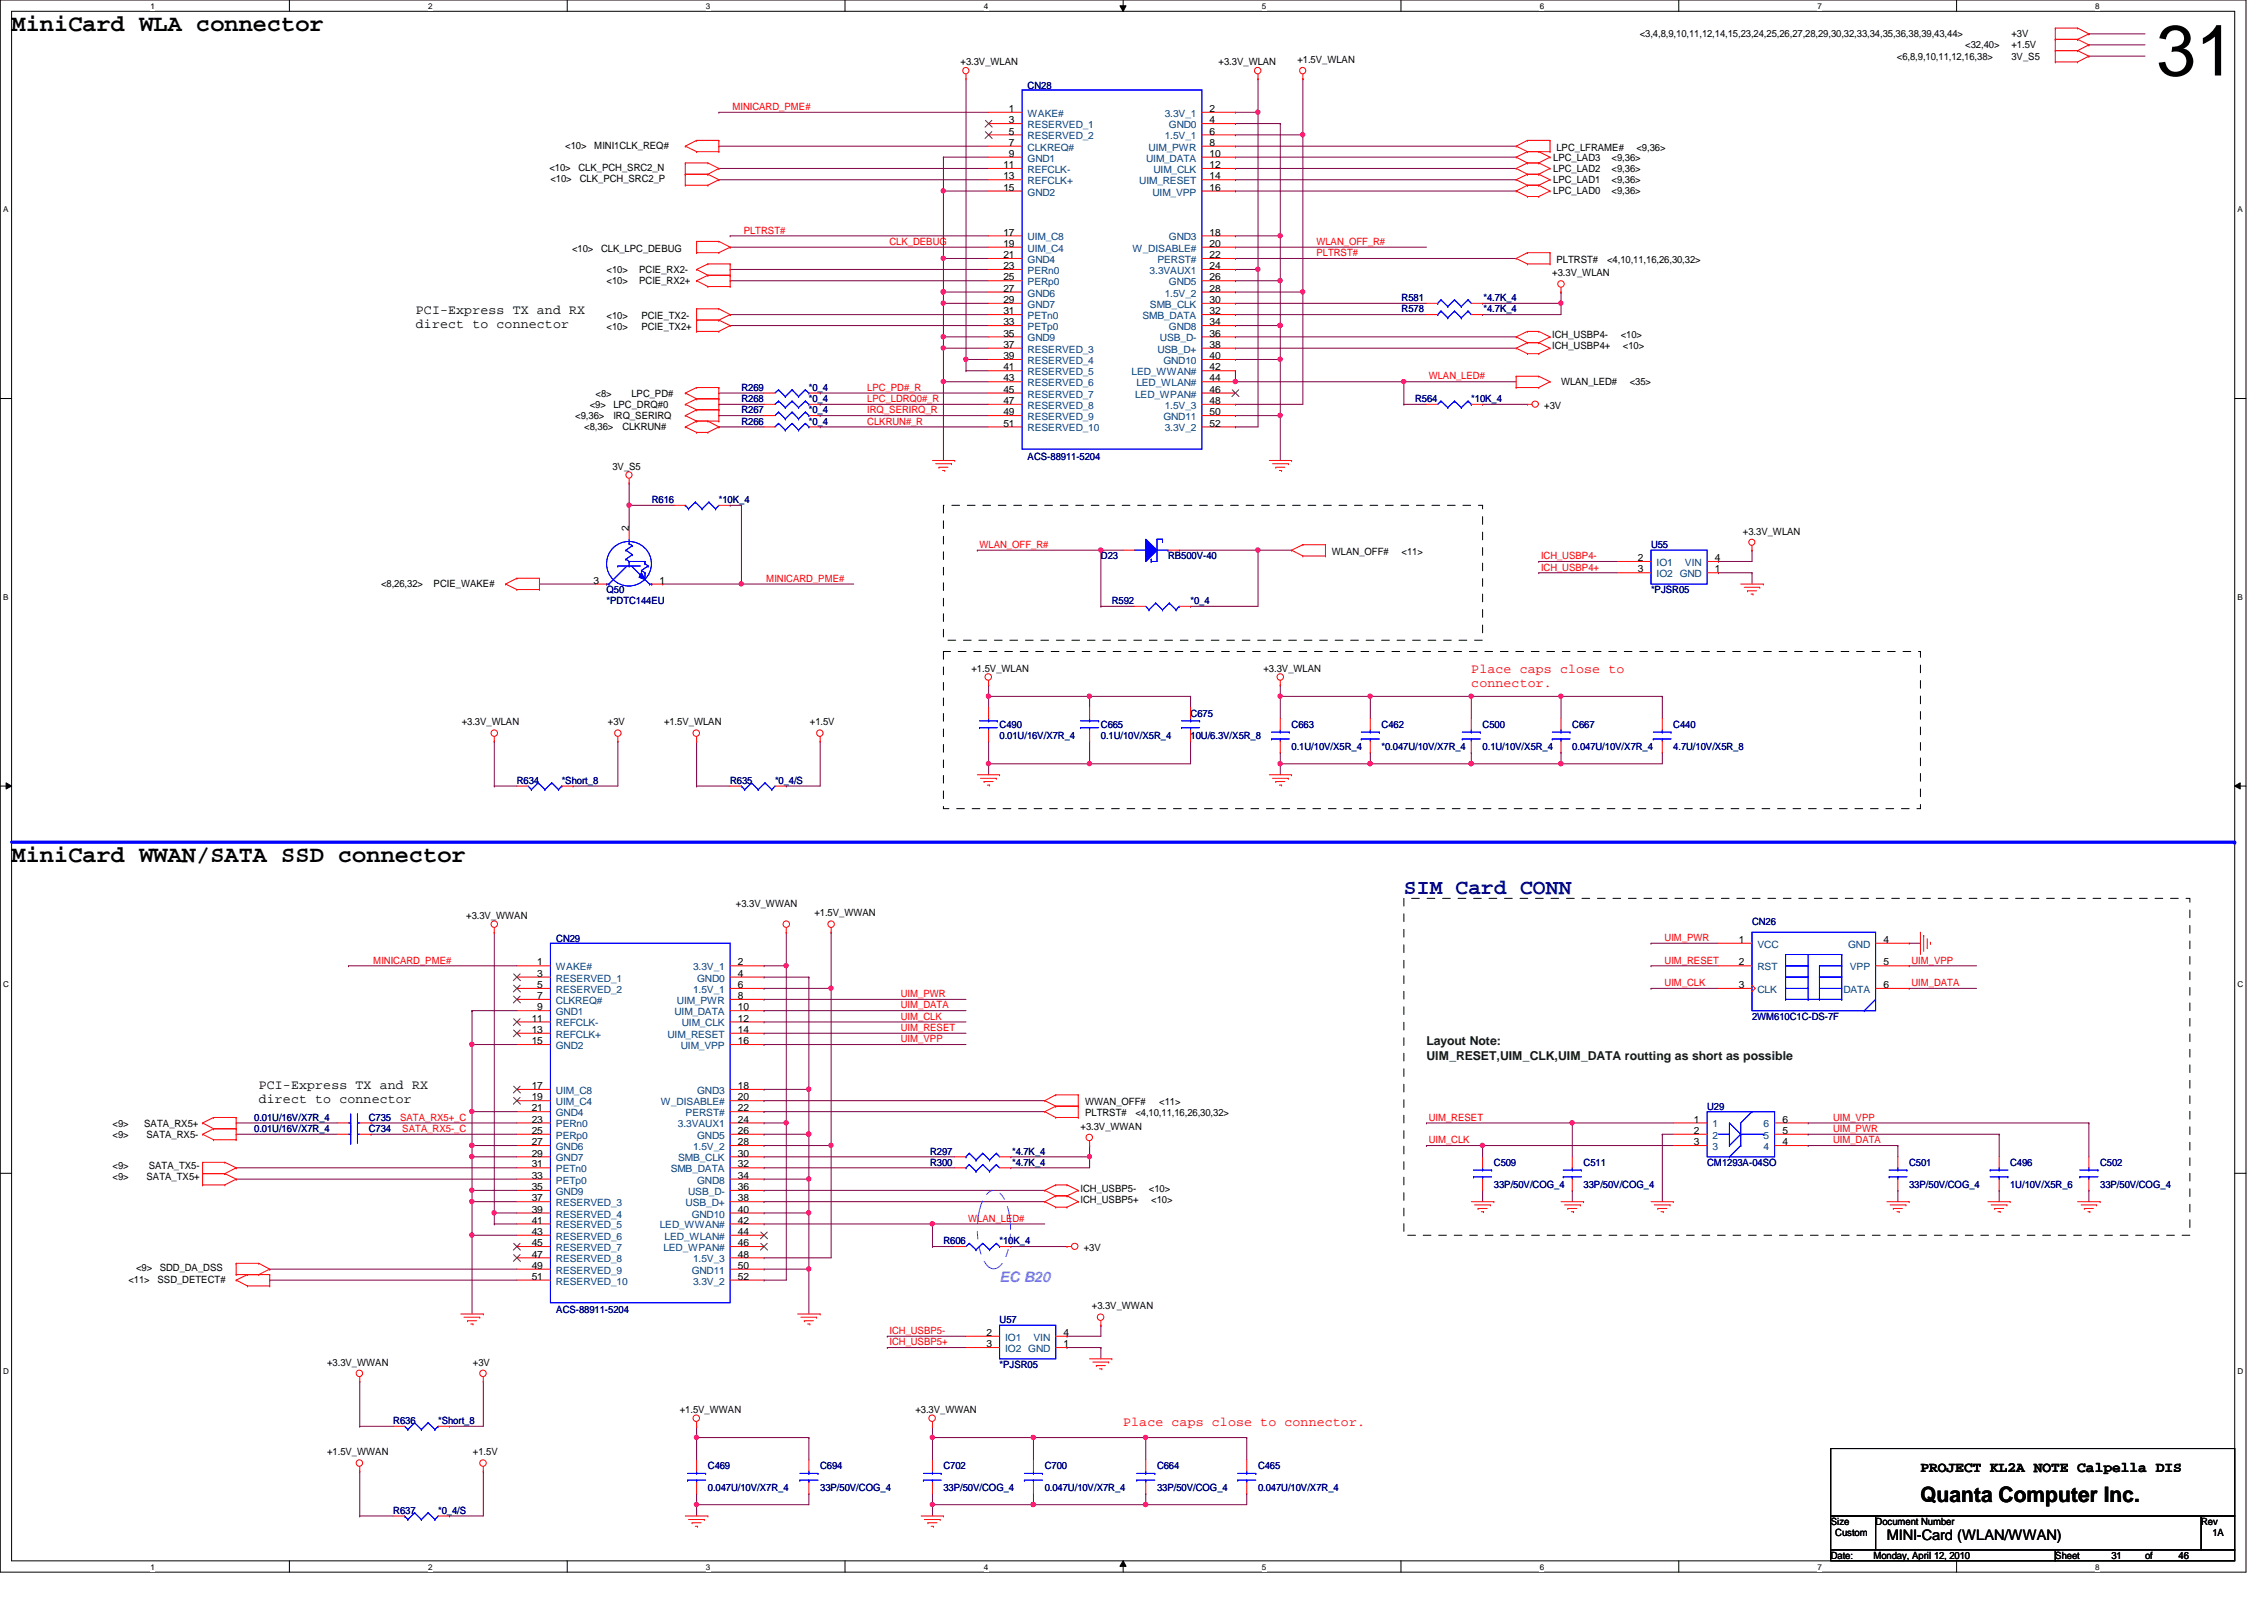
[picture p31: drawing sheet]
<svg xmlns="http://www.w3.org/2000/svg" width="297mm" height="210mm" viewBox="0 0 297 210" stroke-linecap="round" stroke-linejoin="round" font-family="sans-serif">
<defs><g id="words">
<text font-size="9.4" x="282.9" y="9.9">31</text>
<g font-size="3.1">
<text x="1.5" y="4.1">MiniCard WLA connector</text>
<text x="1.5" y="113.1">MiniCard WWAN/SATA SSD connector</text>
</g>
<text font-size="2.8" fill="#000080" x="184.2" y="117.3">SIM Card CONN</text>
<text font-size="2.8" x="252" y="197.1">Quanta Computer Inc.</text>
<text font-size="1.9" fill="#8080ff" x="131.1" y="168.2">EC B20</text>
<g font-size="1.9">
<text x="252" y="193.1">PROJECT KL2A NOTE Calpella DIS</text>
<text x="247.6" y="202.1">MINI-Card (WLAN/WWAN)</text>
</g>
<g font-size="1.7">
<text x="54.6" y="41.2">PCI-Express TX and RX</text>
<text x="54.6" y="43.1">direct to connector</text>
<text x="33.9" y="142.8">PCI-Express TX and RX</text>
<text x="33.9" y="144.7">direct to connector</text>
</g>
<g font-size="1.7" fill="#f00">
<text x="193" y="88.3">Place caps close to</text>
<text x="193" y="90.2">connector.</text>
<text x="147.4" y="187">Place caps close to connector.</text>
</g>
<g font-size="1.6" fill="#004000">
<text x="187.2" y="137.1">Layout Note:</text>
<text x="187.2" y="139">UIM_RESET,UIM_CLK,UIM_DATA routting as short as possible</text>
</g>
<g font-size="1.3">
<text x="215.1" y="4.9">&lt;3,4,8,9,10,11,12,14,15,23,24,25,26,27,28,29,30,32,33,34,35,36,38,39,43,44&gt;</text>
<text x="263.9" y="4.9">+3V</text>
<text x="126" y="8.6">+3.3V_WLAN</text>
<text x="159.9" y="8.6">+3.3V_WLAN</text>
<text x="170.2" y="8.3">+1.5V_WLAN</text>
<text x="248.9" y="7.8">&lt;6,8,9,10,11,12,16,38&gt;</text>
<text x="257.8" y="6.3">&lt;32,40&gt;</text>
<text x="263.9" y="6.3">+1.5V</text>
<text x="263.9" y="7.8">3V_S5</text>
<text x="132.4" y="14.7">1</text>
<text x="132.4" y="16.2">3</text>
<text x="132.4" y="17.7">5</text>
<text x="158.7" y="14.7">2</text>
<text x="158.7" y="16.2">4</text>
<text x="158.7" y="17.7">6</text>
<text x="72.1" y="22.4">&lt;10&gt;</text>
<text x="72.2" y="23.9">&lt;10&gt;</text>
<text x="74.2" y="19.6">&lt;10&gt;</text>
<text x="75.9" y="22.4">CLK_PCH_SRC2_N</text>
<text x="76.1" y="23.9">CLK_PCH_SRC2_P</text>
<text x="78" y="19.6">MINI1CLK_REQ#</text>
<text x="131.7" y="22.1">11</text>
<text x="131.7" y="23.5">13</text>
<text x="132.4" y="19.1">7</text>
<text x="132.4" y="20.6">9</text>
<text x="158.7" y="19.1">8</text>
<text x="158.7" y="20.6">10</text>
<text x="158.7" y="22.1">12</text>
<text x="158.7" y="23.5">14</text>
<text x="203.8" y="21.1">LPC_LAD3</text>
<text x="203.8" y="22.6">LPC_LAD2</text>
<text x="204.2" y="19.8">LPC_LFRAME#</text>
<text x="211.5" y="21.1">&lt;9,36&gt;</text>
<text x="211.5" y="22.6">&lt;9,36&gt;</text>
<text x="214.7" y="19.8">&lt;9,36&gt;</text>
<text x="131.7" y="25">15</text>
<text x="158.7" y="25">16</text>
<text x="203.8" y="24">LPC_LAD1</text>
<text x="203.8" y="25.5">LPC_LAD0</text>
<text x="211.5" y="24">&lt;9,36&gt;</text>
<text x="211.5" y="25.5">&lt;9,36&gt;</text>
<text x="75.1" y="33">&lt;10&gt;</text>
<text x="78.9" y="33">CLK_LPC_DEBUG</text>
<text x="79.6" y="35.8">&lt;10&gt;</text>
<text x="83.9" y="35.8">PCIE_RX2-</text>
<text x="131.7" y="30.9">17</text>
<text x="131.7" y="32.4">19</text>
<text x="131.7" y="33.9">21</text>
<text x="131.7" y="35.3">23</text>
<text x="158.7" y="30.9">18</text>
<text x="158.7" y="32.4">20</text>
<text x="158.7" y="33.9">22</text>
<text x="158.7" y="35.3">24</text>
<text x="204.2" y="34.5">PLTRST#</text>
<text x="210.9" y="34.5">&lt;4,10,11,16,26,30,32&gt;</text>
<text x="79.6" y="41.9">&lt;10&gt;</text>
<text x="79.6" y="37.3">&lt;10&gt;</text>
<text x="83.9" y="37.3">PCIE_RX2+</text>
<text x="84.2" y="41.9">PCIE_TX2-</text>
<text x="131.7" y="36.8">25</text>
<text x="131.7" y="38.3">27</text>
<text x="131.7" y="39.8">29</text>
<text x="131.7" y="41.2">31</text>
<text x="158.7" y="36.8">26</text>
<text x="158.7" y="38.3">28</text>
<text x="158.7" y="39.8">30</text>
<text x="158.7" y="41.2">32</text>
<text x="203.7" y="36.2">+3.3V_WLAN</text>
<text x="79.6" y="43.3">&lt;10&gt;</text>
<text x="84.2" y="43.3">PCIE_TX2+</text>
<text x="131.7" y="42.7">33</text>
<text x="131.7" y="44.2">35</text>
<text x="131.7" y="45.6">37</text>
<text x="131.7" y="47.1">39</text>
<text x="158.7" y="42.7">34</text>
<text x="158.7" y="44.2">36</text>
<text x="158.7" y="45.6">38</text>
<text x="158.7" y="47.1">40</text>
<text x="203.7" y="44.4">ICH_USBP4-</text>
<text x="203.7" y="45.8">ICH_USBP4+</text>
<text x="212.6" y="44.4">&lt;10&gt;</text>
<text x="212.9" y="45.8">&lt;10&gt;</text>
<text x="77.4" y="53.5">&lt;9&gt;</text>
<text x="78.1" y="52">&lt;8&gt;</text>
<text x="80.5" y="53.5">LPC_DRQ#0</text>
<text x="82.8" y="52">LPC_PD#</text>
<text x="131.7" y="48.6">41</text>
<text x="131.7" y="50">43</text>
<text x="131.7" y="51.5">45</text>
<text x="131.7" y="53">47</text>
<text x="158.7" y="48.6">42</text>
<text x="158.7" y="50">44</text>
<text x="158.7" y="51.5">46</text>
<text x="158.7" y="53">48</text>
<text x="202.6" y="53.6">+3V</text>
<text x="204.8" y="50.5">WLAN_LED#</text>
<text x="213.8" y="50.5">&lt;35&gt;</text>
<text x="75.5" y="54.9">&lt;9,36&gt;</text>
<text x="76.7" y="56.4">&lt;8,36&gt;</text>
<text x="80.5" y="54.9">IRQ_SERIRQ</text>
<text x="81.7" y="56.4">CLKRUN#</text>
<text x="131.7" y="54.5">49</text>
<text x="131.7" y="56">51</text>
<text x="158.7" y="54.5">50</text>
<text x="158.7" y="56">52</text>
<text x="80.3" y="61.6">3V_S5</text>
<text x="82.5" y="69.7" transform="rotate(-90 82.5 69.7)">2</text>
<text x="228.7" y="70.1">+3.3V_WLAN</text>
<text x="50" y="77">&lt;8,26,32&gt;</text>
<text x="56.9" y="77">PCIE_WAKE#</text>
<text x="77.8" y="76.6">3</text>
<text x="86.5" y="76.6">1</text>
<text x="174.7" y="72.8">WLAN_OFF#</text>
<text x="183.9" y="72.8">&lt;11&gt;</text>
<text x="214.9" y="73.6">2</text>
<text x="214.9" y="75.1">3</text>
<text x="225" y="73.6">4</text>
<text x="225" y="75.1">1</text>
<text x="127.5" y="88.1">+1.5V_WLAN</text>
<text x="165.8" y="88.1">+3.3V_WLAN</text>
<text x="60.6" y="95.2">+3.3V_WLAN</text>
<text x="79.8" y="95.2">+3V</text>
<text x="87.1" y="95.2">+1.5V_WLAN</text>
<text x="106.3" y="95.2">+1.5V</text>
<text x="96.6" y="119">+3.3V_WWAN</text>
<text x="61.2" y="120.5">+3.3V_WWAN</text>
<text x="106.8" y="120.2">+1.5V_WWAN</text>
<text x="228.1" y="123.7">1</text>
<text x="247.1" y="123.7">4</text>
<text x="70.5" y="126.7">1</text>
<text x="70.5" y="128.1">3</text>
<text x="70.5" y="129.6">5</text>
<text x="70.5" y="131.1">7</text>
<text x="96.8" y="126.7">2</text>
<text x="96.8" y="128.1">4</text>
<text x="96.8" y="129.6">6</text>
<text x="96.8" y="131.1">8</text>
<text x="228.1" y="129.6">3</text>
<text x="228.1" y="126.7">2</text>
<text x="247.1" y="129.6">6</text>
<text x="247.1" y="126.7">5</text>
<text x="69.8" y="134">11</text>
<text x="69.8" y="135.5">13</text>
<text x="69.8" y="137">15</text>
<text x="70.5" y="132.5">9</text>
<text x="96.8" y="132.5">10</text>
<text x="96.8" y="134">12</text>
<text x="96.8" y="135.5">14</text>
<text x="96.8" y="137">16</text>
<text x="69.8" y="142.9">17</text>
<text x="96.8" y="142.9">18</text>
<text x="14.8" y="147.8">&lt;9&gt;</text>
<text x="14.8" y="149.3">&lt;9&gt;</text>
<text x="18.9" y="147.8">SATA_RX5+</text>
<text x="19.2" y="149.3">SATA_RX5-</text>
<text x="69.8" y="144.4">19</text>
<text x="69.8" y="145.8">21</text>
<text x="69.8" y="147.3">23</text>
<text x="69.8" y="148.8">25</text>
<text x="96.8" y="144.4">20</text>
<text x="96.8" y="145.8">22</text>
<text x="96.8" y="147.3">24</text>
<text x="96.8" y="148.8">26</text>
<text x="141.8" y="148.2">+3.3V_WWAN</text>
<text x="142.4" y="145">WWAN_OFF#</text>
<text x="142.4" y="146.4">PLTRST#</text>
<text x="149" y="146.4">&lt;4,10,11,16,26,30,32&gt;</text>
<text x="152.1" y="145">&lt;11&gt;</text>
<text x="222.2" y="147.3">1</text>
<text x="222.2" y="148.8">2</text>
<text x="233.8" y="148.8">5</text>
<text x="233.8" y="147.3">6</text>
<text x="14.8" y="154.9">&lt;9&gt;</text>
<text x="14.8" y="153.4">&lt;9&gt;</text>
<text x="19.2" y="154.9">SATA_TX5+</text>
<text x="19.5" y="153.4">SATA_TX5-</text>
<text x="69.8" y="150.2">27</text>
<text x="69.8" y="151.7">29</text>
<text x="69.8" y="153.2">31</text>
<text x="69.8" y="154.6">33</text>
<text x="96.8" y="150.2">28</text>
<text x="96.8" y="151.7">30</text>
<text x="96.8" y="153.2">32</text>
<text x="96.8" y="154.6">34</text>
<text x="222.2" y="150.2">3</text>
<text x="233.8" y="150.2">4</text>
<text x="69.8" y="156.1">35</text>
<text x="69.8" y="157.6">37</text>
<text x="69.8" y="159.1">39</text>
<text x="69.8" y="160.5">41</text>
<text x="96.8" y="156.1">36</text>
<text x="96.8" y="157.6">38</text>
<text x="96.8" y="159.1">40</text>
<text x="96.8" y="160.5">42</text>
<text x="141.8" y="156.3">ICH_USBP5-</text>
<text x="141.8" y="157.8">ICH_USBP5+</text>
<text x="150.7" y="156.3">&lt;10&gt;</text>
<text x="151" y="157.8">&lt;10&gt;</text>
<text x="17.9" y="166.8">&lt;9&gt;</text>
<text x="21" y="166.8">SDD_DA_DSS</text>
<text x="69.8" y="162">43</text>
<text x="69.8" y="163.5">45</text>
<text x="69.8" y="165">47</text>
<text x="69.8" y="166.5">49</text>
<text x="69.8" y="167.9">51</text>
<text x="96.8" y="162">44</text>
<text x="96.8" y="163.5">46</text>
<text x="96.8" y="165">48</text>
<text x="96.8" y="166.5">50</text>
<text x="96.8" y="167.9">52</text>
<text x="142.2" y="164.1">+3V</text>
<text x="16.8" y="168.3">&lt;11&gt;</text>
<text x="20.7" y="168.3">SSD_DETECT#</text>
<text x="143.3" y="171.8">+3.3V_WWAN</text>
<text x="42.9" y="179.2">+3.3V_WWAN</text>
<text x="62.1" y="179.2">+3V</text>
<text x="129.4" y="175.3">2</text>
<text x="129.4" y="176.7">3</text>
<text x="139.5" y="175.3">4</text>
<text x="139.5" y="176.7">1</text>
<text x="89.2" y="185.3">+1.5V_WWAN</text>
<text x="120.1" y="185.3">+3.3V_WWAN</text>
<text x="42.9" y="190.9">+1.5V_WWAN</text>
<text x="62.1" y="190.9">+1.5V</text>
<text x="240.2" y="200.1">Size</text>
<text x="240.8" y="201.5">Custom</text>
<text x="246.1" y="200.1">Document Number</text>
<text x="288.8" y="200.1">Rev</text>
<text x="290.3" y="201.5">1A</text>
<text x="240.2" y="204.5">Date:</text>
<text x="245.8" y="204.5">Monday, April 12, 2010</text>
<text x="269.7" y="204.5">Sheet</text>
<text x="277" y="204.5">31</text>
<text x="281.4" y="204.5">of</text>
<text x="285.8" y="204.5">46</text>
</g>
<g font-size="1.3" fill="#000080">
<text x="134.8" y="11.6">CN28</text>
<text x="183.9" y="39.5">R581</text>
<text x="183.9" y="41">R578</text>
<text x="194.6" y="39.5">*4.7K_4</text>
<text x="194.6" y="41">*4.7K_4</text>
<text x="97.3" y="52.7">R268</text>
<text x="97.3" y="51.3">R269</text>
<text x="106.1" y="52.7">*0_4</text>
<text x="106.1" y="51.3">*0_4</text>
<text x="185.7" y="52.7">R564</text>
<text x="193" y="52.7">*10K_4</text>
<text x="97.3" y="54.2">R267</text>
<text x="97.3" y="55.7">R266</text>
<text x="106.1" y="54.2">*0_4</text>
<text x="106.1" y="55.7">*0_4</text>
<text x="85.5" y="66">R616</text>
<text x="94.3" y="66">*10K_4</text>
<text x="134.8" y="60.3">ACS-88911-5204</text>
<text x="216.6" y="71.9">U55</text>
<text x="79.6" y="77.8">Q50</text>
<text x="144.4" y="73.4">D23</text>
<text x="153.2" y="73.4">RB500V-40</text>
<text x="216.6" y="77.8">*PJSR05</text>
<text x="79.6" y="79.3">*PDTC144EU</text>
<text x="145.9" y="79.3">R592</text>
<text x="156.2" y="79.3">*0_4</text>
<text x="131.1" y="95.5">C490</text>
<text x="144.4" y="95.5">C665</text>
<text x="156.2" y="94">C675</text>
<text x="169.5" y="95.5">C663</text>
<text x="181.3" y="95.5">C462</text>
<text x="194.5" y="95.5">C500</text>
<text x="206.3" y="95.5">C667</text>
<text x="219.5" y="95.5">C440</text>
<text x="131.1" y="96.9">0.01U/16V/X7R_4</text>
<text x="144.4" y="96.9">0.1U/10V/X5R_4</text>
<text x="156.2" y="96.9">10U/6.3V/X5R_8</text>
<text x="169.5" y="98.4">0.1U/10V/X5R_4</text>
<text x="181.3" y="98.4">*0.047U/10V/X7R_4</text>
<text x="194.5" y="98.4">0.1U/10V/X5R_4</text>
<text x="206.3" y="98.4">0.047U/10V/X7R_4</text>
<text x="219.5" y="98.4">4.7U/10V/X5R_8</text>
<text x="67.8" y="102.8">R634</text>
<text x="73.7" y="102.8">*Short_8</text>
<text x="95.8" y="102.8">R635</text>
<text x="101.7" y="102.8">*0_4/S</text>
<text x="73" y="123.6">CN29</text>
<text x="229.9" y="121.4">CN26</text>
<text x="229.9" y="133.8">2WM610C1C-DS-7F</text>
<text x="33.4" y="148.5">0.01U/16V/X7R_4</text>
<text x="33.4" y="147">0.01U/16V/X7R_4</text>
<text x="48.4" y="148.5">C734</text>
<text x="48.4" y="147">C735</text>
<text x="224" y="145.6">U29</text>
<text x="122" y="151.5">R297</text>
<text x="122" y="153">R300</text>
<text x="132.8" y="151.5">*4.7K_4</text>
<text x="132.8" y="153">*4.7K_4</text>
<text x="196" y="153">C509</text>
<text x="196" y="155.9">33P/50V/COG_4</text>
<text x="207.8" y="153">C511</text>
<text x="207.8" y="155.9">33P/50V/COG_4</text>
<text x="224" y="153">CM1293A-04SO</text>
<text x="250.5" y="153">C501</text>
<text x="250.5" y="155.9">33P/50V/COG_4</text>
<text x="263.7" y="153">C496</text>
<text x="263.7" y="155.9">1U/10V/X5R_6</text>
<text x="275.5" y="153">C502</text>
<text x="275.5" y="155.9">33P/50V/COG_4</text>
<text x="123.8" y="163.2">R606</text>
<text x="131.1" y="163.2">*10K_4</text>
<text x="73" y="172.2">ACS-88911-5204</text>
<text x="131.1" y="173.6">U57</text>
<text x="131.1" y="179.5">*PJSR05</text>
<text x="51.6" y="186.8">R636</text>
<text x="57.5" y="186.8">*Short_8</text>
<text x="92.9" y="192.7">C469</text>
<text x="92.9" y="195.7">0.047U/10V/X7R_4</text>
<text x="107.6" y="192.7">C694</text>
<text x="107.6" y="195.7">33P/50V/COG_4</text>
<text x="123.8" y="192.7">C702</text>
<text x="123.8" y="195.7">33P/50V/COG_4</text>
<text x="137.1" y="192.7">C700</text>
<text x="137.1" y="195.7">0.047U/10V/X7R_4</text>
<text x="151.8" y="192.7">C664</text>
<text x="151.8" y="195.7">33P/50V/COG_4</text>
<text x="165.1" y="192.7">C465</text>
<text x="165.1" y="195.7">0.047U/10V/X7R_4</text>
<text x="51.6" y="198.6">R637</text>
<text x="57.5" y="198.6">*0_4/S</text>
</g>
<g font-size="1.3" fill="#f00">
<text x="96.1" y="14.4">MINICARD_PME#</text>
<text x="97.6" y="30.6">PLTRST#</text>
<text x="116.7" y="32.1">CLK_DEBUG</text>
<text x="172.7" y="33.6">PLTRST#</text>
<text x="172.7" y="32.1">WLAN_OFF_R#</text>
<text x="113.8" y="52.7">LPC_LDRQ0#_R</text>
<text x="113.8" y="51.3">LPC_PD#_R</text>
<text x="187.4" y="49.8">WLAN_LED#</text>
<text x="113.8" y="55.7">CLKRUN#_R</text>
<text x="113.8" y="54.2">IRQ_SERIRQ_R</text>
<text x="128.5" y="71.9">WLAN_OFF_R#</text>
<text x="100.5" y="76.3">MINICARD_PME#</text>
<text x="202.2" y="73.4">ICH_USBP4-</text>
<text x="202.2" y="74.8">ICH_USBP4+</text>
<text x="218.4" y="123.4">UIM_PWR</text>
<text x="49" y="126.4">MINICARD_PME#</text>
<text x="118.2" y="130.8">UIM_PWR</text>
<text x="218.4" y="129.4">UIM_CLK</text>
<text x="218.4" y="126.4">UIM_RESET</text>
<text x="250.8" y="129.4">UIM_DATA</text>
<text x="250.8" y="126.4">UIM_VPP</text>
<text x="118.2" y="132.3">UIM_DATA</text>
<text x="118.2" y="135.3">UIM_RESET</text>
<text x="118.2" y="133.8">UIM_CLK</text>
<text x="118.2" y="136.7">UIM_VPP</text>
<text x="52.5" y="147">SATA_RX5+_C</text>
<text x="52.8" y="148.5">SATA_RX5-_C</text>
<text x="187.4" y="147">UIM_RESET</text>
<text x="187.4" y="150">UIM_CLK</text>
<text x="240.5" y="150">UIM_DATA</text>
<text x="240.5" y="147">UIM_VPP</text>
<text x="240.5" y="148.5">UIM_PWR</text>
<text x="127" y="160.3">WLAN_LED#</text>
<text x="116.7" y="176.5">ICH_USBP5+</text>
<text x="116.7" y="175">ICH_USBP5-</text>
</g>
<g font-size="1.3" fill="#004080">
<text x="134.8" y="15.3">WAKE#</text>
<text x="134.8" y="16.8">RESERVED_1</text>
<text x="152.8" y="15.3">3.3V_1</text>
<text x="153.4" y="16.8">GND0</text>
<text x="134.8" y="18.3">RESERVED_2</text>
<text x="134.8" y="19.8">CLKREQ#</text>
<text x="134.8" y="21.2">GND1</text>
<text x="134.8" y="22.7">REFCLK-</text>
<text x="150.4" y="21.2">UIM_DATA</text>
<text x="150.7" y="19.8">UIM_PWR</text>
<text x="151.3" y="22.7">UIM_CLK</text>
<text x="152.8" y="18.3">1.5V_1</text>
<text x="134.8" y="24.2">REFCLK+</text>
<text x="134.8" y="25.7">GND2</text>
<text x="149.5" y="24.2">UIM_RESET</text>
<text x="151.2" y="25.7">UIM_VPP</text>
<text x="134.8" y="31.5">UIM_C8</text>
<text x="134.8" y="33">UIM_C4</text>
<text x="134.8" y="34.5">GND4</text>
<text x="134.8" y="35.9">PERn0</text>
<text x="148.6" y="33">W_DISABLE#</text>
<text x="150.8" y="35.9">3.3VAUX1</text>
<text x="151.8" y="34.5">PERST#</text>
<text x="153.4" y="31.5">GND3</text>
<text x="134.8" y="37.4">PERp0</text>
<text x="134.8" y="38.9">GND6</text>
<text x="134.8" y="40.4">GND7</text>
<text x="134.8" y="41.9">PETn0</text>
<text x="149.9" y="41.9">SMB_DATA</text>
<text x="150.9" y="40.4">SMB_CLK</text>
<text x="152.8" y="38.9">1.5V_2</text>
<text x="153.4" y="37.4">GND5</text>
<text x="134.8" y="43.3">PETp0</text>
<text x="134.8" y="44.8">GND9</text>
<text x="134.8" y="46.3">RESERVED_3</text>
<text x="134.8" y="47.8">RESERVED_4</text>
<text x="151.8" y="46.3">USB_D+</text>
<text x="152.2" y="44.8">USB_D-</text>
<text x="152.7" y="47.8">GND10</text>
<text x="153.4" y="43.3">GND8</text>
<text x="134.8" y="49.2">RESERVED_5</text>
<text x="134.8" y="50.7">RESERVED_6</text>
<text x="134.8" y="52.2">RESERVED_7</text>
<text x="134.8" y="53.6">RESERVED_8</text>
<text x="148.5" y="49.2">LED_WWAN#</text>
<text x="148.9" y="52.2">LED_WPAN#</text>
<text x="149.1" y="50.7">LED_WLAN#</text>
<text x="152.8" y="53.6">1.5V_3</text>
<text x="134.8" y="55.1">RESERVED_9</text>
<text x="134.8" y="56.6">RESERVED_10</text>
<text x="152.7" y="55.1">GND11</text>
<text x="152.8" y="56.6">3.3V_2</text>
<text x="217.3" y="74.3">IO1</text>
<text x="217.3" y="75.7">IO2 GND</text>
<text x="221.1" y="74.3">VIN</text>
<text x="230.6" y="124.3">VCC</text>
<text x="242.5" y="124.3">GND</text>
<text x="72.9" y="127.3">WAKE#</text>
<text x="72.9" y="128.8">RESERVED_1</text>
<text x="72.9" y="130.3">RESERVED_2</text>
<text x="72.9" y="131.7">CLKREQ#</text>
<text x="88.8" y="131.7">UIM_PWR</text>
<text x="90.9" y="127.3">3.3V_1</text>
<text x="90.9" y="130.3">1.5V_1</text>
<text x="91.5" y="128.8">GND0</text>
<text x="230.6" y="130.3">CLK</text>
<text x="230.6" y="127.3">RST</text>
<text x="241.8" y="130.3">DATA</text>
<text x="242.7" y="127.3">VPP</text>
<text x="72.9" y="133.2">GND1</text>
<text x="72.9" y="134.7">REFCLK-</text>
<text x="72.9" y="136.1">REFCLK+</text>
<text x="72.9" y="137.6">GND2</text>
<text x="87.6" y="136.1">UIM_RESET</text>
<text x="88.5" y="133.2">UIM_DATA</text>
<text x="89.3" y="137.6">UIM_VPP</text>
<text x="89.4" y="134.7">UIM_CLK</text>
<text x="72.9" y="143.5">UIM_C8</text>
<text x="91.5" y="143.5">GND3</text>
<text x="72.9" y="145">UIM_C4</text>
<text x="72.9" y="146.4">GND4</text>
<text x="72.9" y="147.9">PERn0</text>
<text x="72.9" y="149.4">PERp0</text>
<text x="86.7" y="145">W_DISABLE#</text>
<text x="88.9" y="147.9">3.3VAUX1</text>
<text x="90" y="146.4">PERST#</text>
<text x="91.5" y="149.4">GND5</text>
<text x="224.7" y="147.9">1</text>
<text x="224.7" y="149.4">2</text>
<text x="231.4" y="149.4">5</text>
<text x="231.4" y="147.9">6</text>
<text x="72.9" y="150.9">GND6</text>
<text x="72.9" y="152.4">GND7</text>
<text x="72.9" y="153.8">PETn0</text>
<text x="72.9" y="155.3">PETp0</text>
<text x="88" y="153.8">SMB_DATA</text>
<text x="89" y="152.4">SMB_CLK</text>
<text x="90.9" y="150.9">1.5V_2</text>
<text x="91.5" y="155.3">GND8</text>
<text x="224.7" y="150.9">3</text>
<text x="231.4" y="150.9">4</text>
<text x="72.9" y="156.8">GND9</text>
<text x="72.9" y="158.2">RESERVED_3</text>
<text x="72.9" y="159.7">RESERVED_4</text>
<text x="72.9" y="161.2">RESERVED_5</text>
<text x="86.6" y="161.2">LED_WWAN#</text>
<text x="90" y="158.2">USB_D+</text>
<text x="90.3" y="156.8">USB_D-</text>
<text x="90.8" y="159.7">GND10</text>
<text x="72.9" y="162.6">RESERVED_6</text>
<text x="72.9" y="164.1">RESERVED_7</text>
<text x="72.9" y="165.6">RESERVED_8</text>
<text x="72.9" y="167.1">RESERVED_9</text>
<text x="87" y="164.1">LED_WPAN#</text>
<text x="87.2" y="162.6">LED_WLAN#</text>
<text x="90.8" y="167.1">GND11</text>
<text x="90.9" y="165.6">1.5V_3</text>
<text x="72.9" y="168.5">RESERVED_10</text>
<text x="90.9" y="168.5">3.3V_2</text>
<text x="131.9" y="175.9">IO1</text>
<text x="131.9" y="177.4">IO2 GND</text>
<text x="135.6" y="175.9">VIN</text>
</g>
<g font-size="1.1">
<text x="19.7" y="1.1">1</text>
<text x="56.2" y="1.1">2</text>
<text x="92.6" y="1.1">3</text>
<text x="129.1" y="1.1">4</text>
<text x="165.6" y="1.1">5</text>
<text x="202" y="1.1">6</text>
<text x="238.5" y="1.1">7</text>
<text x="274.9" y="1.1">8</text>
<text x=".4" y="27.9">A</text>
<text x="293.6" y="27.9">A</text>
<text x=".4" y="78.7">B</text>
<text x="293.6" y="78.7">B</text>
<text x=".4" y="129.5">C</text>
<text x="293.6" y="129.5">C</text>
<text x=".4" y="180.3">D</text>
<text x="293.6" y="180.3">D</text>
<text x="19.7" y="205.9">1</text>
<text x="56.2" y="205.9">2</text>
<text x="92.6" y="205.9">3</text>
<text x="129.1" y="205.9">4</text>
<text x="165.6" y="205.9">5</text>
<text x="202" y="205.9">6</text>
<text x="238.5" y="205.9">7</text>
<text x="274.9" y="205.9">8</text>
</g>
</g></defs>
<path d="M0 0h294.7v206.2h-294.7zM1.5 1.5h291.7v203.3h-291.7z" fill="none" stroke="#000" stroke-width=".13"/>
<g fill="#fff">
<path d="M19.7 .2h.6v1.2h-.6z"/>
<path d="M19.7 204.9h.6v1.2h-.6z"/>
</g>
<path d="M38 0v1.5M38 204.8v1.4" fill="none" stroke="#000" stroke-width=".13"/>
<g fill="#fff">
<path d="M56.2 .2h.6v1.2h-.6z"/>
<path d="M56.2 204.9h.6v1.2h-.6z"/>
</g>
<path d="M74.4 0v1.5M74.4 204.8v1.4" fill="none" stroke="#000" stroke-width=".13"/>
<g fill="#fff">
<path d="M92.6 .2h.6v1.2h-.6z"/>
<path d="M92.6 204.9h.6v1.2h-.6z"/>
</g>
<path d="M110.9 0v1.5M110.9 204.8v1.4" fill="none" stroke="#000" stroke-width=".13"/>
<g fill="#fff">
<path d="M129.1 .2h.6v1.2h-.6z"/>
<path d="M129.1 204.9h.6v1.2h-.6z"/>
</g>
<path d="M146.9 .8h.8l-.3 .7zM147.4 0v1.5M147.4 204.8l.3 .7h-.8zM147.4 204.8v1.4" fill="none" stroke="#000" stroke-width=".13"/>
<path d="M146.9 .8h.8l-.3 .7zM147.4 204.8l.3 .7h-.8z" fill="#000"/>
<g fill="#fff">
<path d="M165.6 .2h.6v1.2h-.6z"/>
<path d="M165.6 204.9h.6v1.2h-.6z"/>
</g>
<path d="M183.8 0v1.5M183.8 204.8v1.4" fill="none" stroke="#000" stroke-width=".13"/>
<g fill="#fff">
<path d="M202 .2h.6v1.2h-.6z"/>
<path d="M202 204.9h.6v1.2h-.6z"/>
</g>
<path d="M220.3 0v1.5M220.3 204.8v1.4" fill="none" stroke="#000" stroke-width=".13"/>
<g fill="#fff">
<path d="M238.5 .2h.6v1.2h-.6z"/>
<path d="M238.5 204.9h.6v1.2h-.6z"/>
</g>
<path d="M256.7 0v1.5M256.7 204.8v1.4" fill="none" stroke="#000" stroke-width=".13"/>
<g fill="#fff">
<path d="M274.9 .2h.6v1.2h-.6z"/>
<path d="M274.9 204.9h.6v1.2h-.6z"/>
<path d="M.4 26.9h.7v1.2h-.7z"/>
<path d="M293.6 26.9h.7v1.2h-.7z"/>
<path d="M.4 77.7h.7v1.2h-.7z"/>
<path d="M293.6 77.7h.7v1.2h-.7z"/>
</g>
<path d="M0 52.3h1.5M293.2 52.3h1.5" fill="none" stroke="#000" stroke-width=".13"/>
<g fill="#fff">
<path d="M.4 128.5h.8v1.2h-.8z"/>
<path d="M293.6 128.5h.7v1.2h-.7z"/>
</g>
<path d="M0 103.1h1.5M.8 102.7l.7 .4-.7 .4zM293.2 103.1l.7-.4v.8zM293.2 103.1h1.5" fill="none" stroke="#000" stroke-width=".13"/>
<path d="M.8 102.7l.7 .4-.7 .4zM293.2 103.1l.7-.4v.8z" fill="#000"/>
<g fill="#fff">
<path d="M.4 179.3h.8v1.2h-.8z"/>
<path d="M293.6 179.3h.7v1.2h-.7z"/>
</g>
<path d="M0 153.9h1.5M293.2 153.9h1.5" fill="none" stroke="#000" stroke-width=".13"/>
<g fill="none" stroke="#800040" stroke-width=".13">
<path d="M94.3 19.2h.1M94.3 19.2h35.4M162.1 19.2h.1M162.1 19.2h36.8M95.8 30.9h.1M95.8 32.4h.1M95.8 35.3h.1M95.8 30.9h33.9M95.8 32.4h33.9M95.8 35.3h33.9M162.1 23.6h.1M162.1 25.1h.1"/>
<path d="M162.1 20.6h.1M162.1 22.1h.1M162.1 33.9h.1M162.1 23.6h36.8M162.1 25.1h36.8M162.1 20.6h36.8M162.1 22.1h36.8M162.1 33.9h36.8M95.8 42.7h.1M95.8 41.3h.1M95.8 42.7h33.9M95.8 41.3h33.9"/>
<path d="M126.7 48.6h.1M126.7 47.2h.1M126.7 48.6h3M126.7 47.2v1.4M162.1 54.5h.1M162.1 54.5h5.9M184.2 50.1h.1M184.2 50.1h14.7"/>
</g>
<circle cx="184.2" cy="50.1" r=".29" fill="#f0f"/>
<circle cx="184.2" cy="50.1" r=".29" fill="none" stroke="#f0f" stroke-width=".13"/>
<path d="M95.8 36.8h.1M95.8 36.8h33.9M162.1 42.7h.1M162.1 42.7h5.9M168 54.5h.1M168 54.5v5.9" fill="none" stroke="#800040" stroke-width=".13"/>
<circle cx="167.9" cy="54.5" r=".29" fill="#f0f"/>
<circle cx="167.9" cy="54.5" r=".29" fill="none" stroke="#f0f" stroke-width=".13"/>
<path d="M162.1 14.7h.1M165.1 10.3h.1M165.1 10.3v4.4h-3M123.8 25.1h.1M123.8 25.1h5.9" fill="none" stroke="#800040" stroke-width=".13"/>
<circle cx="123.7" cy="25" r=".29" fill="#f0f"/>
<circle cx="123.7" cy="25" r=".29" fill="none" stroke="#f0f" stroke-width=".13"/>
<path d="M123.8 25.1h.1M123.8 25.1v8.8M123.8 45.7h.1M123.8 45.7v4.4" fill="none" stroke="#800040" stroke-width=".13"/>
<circle cx="123.7" cy="45.7" r=".29" fill="#f0f"/>
<circle cx="123.7" cy="45.7" r=".29" fill="none" stroke="#f0f" stroke-width=".13"/>
<path d="M94.3 23.6h.1M94.3 22.1h.1M94.3 23.6h35.4M94.3 22.1h35.4M123.8 20.6h.1M123.8 20.6v4.5M168 47.2h.1M168 47.2v7.3" fill="none" stroke="#800040" stroke-width=".13"/>
<circle cx="167.9" cy="47.1" r=".29" fill="#f0f"/>
<circle cx="167.9" cy="47.1" r=".29" fill="none" stroke="#f0f" stroke-width=".13"/>
<path d="M123.8 38.3h.1M123.8 38.3v1.5" fill="none" stroke="#800040" stroke-width=".13"/>
<circle cx="123.7" cy="38.3" r=".29" fill="#f0f"/>
<circle cx="123.7" cy="38.3" r=".29" fill="none" stroke="#f0f" stroke-width=".13"/>
<path d="M123.8 39.8h.1M123.8 39.8v4.4M126.7 47.2h.1M126.7 47.2h3" fill="none" stroke="#800040" stroke-width=".13"/>
<circle cx="126.7" cy="47.1" r=".29" fill="#f0f"/>
<circle cx="126.7" cy="47.1" r=".29" fill="none" stroke="#f0f" stroke-width=".13"/>
<path d="M123.8 50.1h.1M123.8 50.1h5.9" fill="none" stroke="#800040" stroke-width=".13"/>
<circle cx="123.7" cy="50.1" r=".29" fill="#f0f"/>
<circle cx="123.7" cy="50.1" r=".29" fill="none" stroke="#f0f" stroke-width=".13"/>
<path d="M162.1 16.2h.1M162.1 16.2h5.9M168 16.2h.1M168 16.2v20.6M162.1 32.4h.1M162.1 30.9h.1M162.1 32.4h25.1M162.1 30.9h5.9M168 30.9h.1" fill="none" stroke="#800040" stroke-width=".13"/>
<circle cx="167.9" cy="30.9" r=".29" fill="#f0f"/>
<circle cx="167.9" cy="30.9" r=".29" fill="none" stroke="#f0f" stroke-width=".13"/>
<path d="M162.1 17.7h.1M162.1 17.7h8.8M170.9 17.7h.1M170.9 17.7v20.6" fill="none" stroke="#800040" stroke-width=".13"/>
<circle cx="170.9" cy="38.3" r=".29" fill="#f0f"/>
<circle cx="170.9" cy="38.3" r=".29" fill="none" stroke="#f0f" stroke-width=".13"/>
<circle cx="170.9" cy="17.7" r=".29" fill="#f0f"/>
<circle cx="170.9" cy="17.7" r=".29" fill="none" stroke="#f0f" stroke-width=".13"/>
<path d="M162.1 38.3h.1M162.1 38.3h8.8M168 36.8h.1M168 36.8v5.9M170.9 38.3h.1M170.9 38.3v14.7h-8.8M162.1 53h.1M162.1 56h.1M162.1 56h3" fill="none" stroke="#800040" stroke-width=".13"/>
<circle cx="167.9" cy="42.7" r=".29" fill="#f0f"/>
<circle cx="167.9" cy="42.7" r=".29" fill="none" stroke="#f0f" stroke-width=".13"/>
<circle cx="167.9" cy="36.8" r=".29" fill="#f0f"/>
<circle cx="167.9" cy="36.8" r=".29" fill="none" stroke="#f0f" stroke-width=".13"/>
<path d="M162.1 36.8h.1M162.1 36.8h5.9M123.8 44.2h.1M123.8 44.2h5.9" fill="none" stroke="#800040" stroke-width=".13"/>
<circle cx="123.7" cy="44.2" r=".29" fill="#f0f"/>
<circle cx="123.7" cy="44.2" r=".29" fill="none" stroke="#f0f" stroke-width=".13"/>
<path d="M123.8 39.8h.1M123.8 39.8h5.9" fill="none" stroke="#800040" stroke-width=".13"/>
<circle cx="123.7" cy="39.8" r=".29" fill="#f0f"/>
<circle cx="123.7" cy="39.8" r=".29" fill="none" stroke="#f0f" stroke-width=".13"/>
<path d="M123.8 38.3h.1M123.8 33.9h.1M123.8 38.3h5.9M123.8 33.9v4.4M123.8 33.9h5.9M123.8 50.1h.1M123.8 50.1v10.3" fill="none" stroke="#800040" stroke-width=".13"/>
<circle cx="123.7" cy="38.3" r=".29" fill="#f0f"/>
<circle cx="123.7" cy="38.3" r=".29" fill="none" stroke="#f0f" stroke-width=".13"/>
<circle cx="123.7" cy="33.9" r=".29" fill="#f0f"/>
<circle cx="123.7" cy="33.9" r=".29" fill="none" stroke="#f0f" stroke-width=".13"/>
<path d="M94.3 14.7h.1M94.3 14.7h35.4M126.7 10.3h.1M126.7 10.3v36.9M123.8 20.6h.1M123.8 20.6h5.9M162.1 39.8h.1M162.1 39.8h25.1M162.1 41.3h.1M162.1 41.3h25.1M165.1 72.2h.1M165.1 72.2v7.3" fill="none" stroke="#800040" stroke-width=".13"/>
<circle cx="165" cy="72.2" r=".29" fill="#f0f"/>
<circle cx="165" cy="72.2" r=".29" fill="none" stroke="#f0f" stroke-width=".13"/>
<path d="M144.4 72.2h.1M144.4 79.5h.1M144.4 72.2h3M144.4 79.5h4.4M144.4 72.2v7.3M154.7 72.2h.1M154.7 72.2h14.8M165.1 72.2h.1" fill="none" stroke="#800040" stroke-width=".13"/>
<circle cx="144.4" cy="72.2" r=".29" fill="#f0f"/>
<circle cx="144.4" cy="72.2" r=".29" fill="none" stroke="#f0f" stroke-width=".13"/>
<path d="M162.1 50.1h.1M162.1 50.1h22.1M184.2 50.1h.1M184.2 53h.1M184.2 50.1v2.9M184.2 53h3M194.5 53h.1M194.5 53h5.9M128.2 72.2h.1M128.2 72.2h16.2M156.2 79.5h.1M156.2 79.5h8.9" fill="none" stroke="#800040" stroke-width=".13"/>
<circle cx="162.1" cy="50.1" r=".29" fill="#f0f"/>
<circle cx="162.1" cy="50.1" r=".29" fill="none" stroke="#f0f" stroke-width=".13"/>
<path d="M129.7 97.2h.1M129.7 97.2v3" fill="none" stroke="#800040" stroke-width=".13"/>
<circle cx="129.7" cy="100.2" r=".29" fill="#f0f"/>
<circle cx="129.7" cy="100.2" r=".29" fill="none" stroke="#f0f" stroke-width=".13"/>
<path d="M143 100.2h.1M143 100.2h13.2" fill="none" stroke="#800040" stroke-width=".13"/>
<circle cx="142.9" cy="100.2" r=".29" fill="#f0f"/>
<circle cx="142.9" cy="100.2" r=".29" fill="none" stroke="#f0f" stroke-width=".13"/>
<path d="M143 97.2h.1M143 91.4h.1M143 91.4v1.4M143 97.2v3M168 100.2h.1M168 100.2v1.4M168 100.2h11.8M204.8 100.2h.1M204.8 100.2h13.3" fill="none" stroke="#800040" stroke-width=".13"/>
<circle cx="179.8" cy="100.2" r=".29" fill="#f0f"/>
<circle cx="179.8" cy="100.2" r=".29" fill="none" stroke="#f0f" stroke-width=".13"/>
<circle cx="167.9" cy="100.2" r=".29" fill="#f0f"/>
<circle cx="167.9" cy="100.2" r=".29" fill="none" stroke="#f0f" stroke-width=".13"/>
<path d="M193 100.2h.1M193 100.2h11.8" fill="none" stroke="#800040" stroke-width=".13"/>
<circle cx="204.8" cy="100.2" r=".29" fill="#f0f"/>
<circle cx="204.8" cy="100.2" r=".29" fill="none" stroke="#f0f" stroke-width=".13"/>
<circle cx="193" cy="100.2" r=".29" fill="#f0f"/>
<circle cx="193" cy="100.2" r=".29" fill="none" stroke="#f0f" stroke-width=".13"/>
<path d="M179.8 100.2h.1M179.8 100.2h13.2" fill="none" stroke="#800040" stroke-width=".13"/>
<circle cx="193" cy="100.2" r=".29" fill="#f0f"/>
<circle cx="193" cy="100.2" r=".29" fill="none" stroke="#f0f" stroke-width=".13"/>
<circle cx="179.8" cy="100.2" r=".29" fill="#f0f"/>
<circle cx="179.8" cy="100.2" r=".29" fill="none" stroke="#f0f" stroke-width=".13"/>
<path d="M168 91.4h.1M168 91.4v2.9M179.8 91.4h.1M179.8 91.4h13.2M193 91.4h.1M193 91.4v2.9" fill="none" stroke="#800040" stroke-width=".13"/>
<circle cx="193" cy="91.3" r=".29" fill="#f0f"/>
<circle cx="193" cy="91.3" r=".29" fill="none" stroke="#f0f" stroke-width=".13"/>
<circle cx="179.8" cy="91.3" r=".29" fill="#f0f"/>
<circle cx="179.8" cy="91.3" r=".29" fill="none" stroke="#f0f" stroke-width=".13"/>
<path d="M168 89.9h.1M168 89.9v1.5M179.8 91.4h.1M179.8 91.4v2.9M204.8 91.4h.1M204.8 98.7h.1M204.8 91.4v2.9M204.8 98.7v1.5" fill="none" stroke="#800040" stroke-width=".13"/>
<circle cx="204.8" cy="100.2" r=".29" fill="#f0f"/>
<circle cx="204.8" cy="100.2" r=".29" fill="none" stroke="#f0f" stroke-width=".13"/>
<path d="M204.8 91.4h.1M204.8 91.4h13.3" fill="none" stroke="#800040" stroke-width=".13"/>
<circle cx="204.8" cy="91.3" r=".29" fill="#f0f"/>
<circle cx="204.8" cy="91.3" r=".29" fill="none" stroke="#f0f" stroke-width=".13"/>
<path d="M168 91.4h.1M168 91.4h11.8" fill="none" stroke="#800040" stroke-width=".13"/>
<circle cx="167.9" cy="91.3" r=".29" fill="#f0f"/>
<circle cx="167.9" cy="91.3" r=".29" fill="none" stroke="#f0f" stroke-width=".13"/>
<g fill="none" stroke="#800040" stroke-width=".13">
<path d="M129.7 89.9h.1M129.7 91.4h.1M129.7 89.9v2.9M143 91.4h.1M143 91.4h13.2M168 98.7h.1M168 98.7v1.5M179.8 98.7h.1M179.8 98.7v1.5M193 98.7h.1M193 91.4h.1M193 98.7v1.5"/>
<path d="M193 91.4h11.8M218.1 91.4h.1M218.1 98.7h.1M218.1 91.4v2.9M218.1 98.7v1.5M129.7 100.2h.1M129.7 100.2v1.4"/>
</g>
<circle cx="142.9" cy="91.3" r=".29" fill="#f0f"/>
<circle cx="142.9" cy="91.3" r=".29" fill="none" stroke="#f0f" stroke-width=".13"/>
<path d="M165.1 35.3h.1M165.1 35.3v20.7M162.1 45.7h.1M162.1 44.2h.1M162.1 45.7h36.8M162.1 44.2h36.8" fill="none" stroke="#800040" stroke-width=".13"/>
<circle cx="165" cy="35.3" r=".29" fill="#f0f"/>
<circle cx="165" cy="35.3" r=".29" fill="none" stroke="#f0f" stroke-width=".13"/>
<path d="M165.1 14.7h.1M165.1 14.7v20.6h-3M162.1 35.3h.1" fill="none" stroke="#800040" stroke-width=".13"/>
<circle cx="165" cy="14.7" r=".29" fill="#f0f"/>
<circle cx="165" cy="14.7" r=".29" fill="none" stroke="#f0f" stroke-width=".13"/>
<g fill="none" stroke="#800040" stroke-width=".13">
<path d="M162.1 47.2h.1M168 42.7h.1M168 42.7v4.5h-5.9M201.9 73.7h.1M201.9 75.1h.1M201.9 75.1h10.3M201.9 73.7h10.3M225.5 75.1h.1M225.5 73.7h.1M225.5 75.1h4.4M229.9 75.1h.1M229.9 72.2h.1"/>
<path d="M229.9 72.2v1.5h-4.4M229.9 75.1v1.5M156.2 91.4h.1M156.2 97.2h.1M156.2 91.4v1.4M156.2 97.2v3"/>
</g>
<circle cx="167.9" cy="42.7" r=".29" fill="#f0f"/>
<circle cx="167.9" cy="42.7" r=".29" fill="none" stroke="#f0f" stroke-width=".13"/>
<g fill="none" stroke="#800040" stroke-width=".13">
<path d="M274.1 5.9h.1M274.1 4.4h.1M274.1 7.4h.1M274.1 5.9h7.3M274.1 4.4h7.3M274.1 7.4h7.3M123.8 45.7h.1M123.8 44.2h.1M123.8 45.7h5.9M123.8 44.2v1.5M162.1 48.6h.1M162.1 48.6v1.5"/>
<path d="M97.3 76.6h.1M97.3 76.6h14.7"/>
</g>
<circle cx="97.2" cy="76.6" r=".29" fill="#f0f"/>
<circle cx="97.2" cy="76.6" r=".29" fill="none" stroke="#f0f" stroke-width=".13"/>
<path d="M70.8 76.6h.1M70.8 76.6h7.3M82.5 66.3h.1M82.5 66.3h5.9M82.5 66.3v3M95.8 66.3h.1M95.8 66.3h1.5" fill="none" stroke="#800040" stroke-width=".13"/>
<circle cx="82.5" cy="66.3" r=".29" fill="#f0f"/>
<circle cx="82.5" cy="66.3" r=".29" fill="none" stroke="#f0f" stroke-width=".13"/>
<g fill="none" stroke="#800040" stroke-width=".13">
<path d="M194.5 39.8h.1M194.5 39.8h10.3M204.8 39.8h.1M204.8 39.8v1.5M94.3 51.6h.1M94.3 56h.1M94.3 54.5h.1M94.3 53h.1M94.3 53h5.9M94.3 51.6h5.9M94.3 56h5.9M94.3 54.5h5.9"/>
<path d="M107.6 53h.1M107.6 51.6h.1M107.6 56h.1M107.6 54.5h.1M107.6 53h22.1M107.6 51.6h22.1M107.6 56h22.1M107.6 54.5h22.1M82.5 63.4h.1M82.5 63.4v2.9M86.9 76.6h.1M97.3 66.3h.1"/>
<path d="M97.3 66.3v10.3h-10.4"/>
</g>
<circle cx="204.8" cy="39.8" r=".29" fill="#f0f"/>
<circle cx="204.8" cy="39.8" r=".29" fill="none" stroke="#f0f" stroke-width=".13"/>
<path d="M204.8 38.3h.1M204.8 38.3v1.5M194.5 41.3h.1M194.5 41.3h10.3M129.7 91.4h.1M129.7 91.4h13.3" fill="none" stroke="#800040" stroke-width=".13"/>
<circle cx="129.7" cy="91.3" r=".29" fill="#f0f"/>
<circle cx="129.7" cy="91.3" r=".29" fill="none" stroke="#f0f" stroke-width=".13"/>
<path d="M129.7 100.2h.1M129.7 100.2h13.3M132.6 151.8h.1M132.6 151.8h10.4M143 151.8h.1M143 151.8v1.4M116.4 176.8h.1M116.4 176.8h10.3" fill="none" stroke="#800040" stroke-width=".13"/>
<circle cx="142.9" cy="151.7" r=".29" fill="#f0f"/>
<circle cx="142.9" cy="151.7" r=".29" fill="none" stroke="#f0f" stroke-width=".13"/>
<path d="M106.1 154.7h.1M106.1 154.7v4.4M143 150.3h.1M143 150.3v1.5" fill="none" stroke="#800040" stroke-width=".13"/>
<circle cx="106.1" cy="154.7" r=".29" fill="#f0f"/>
<circle cx="106.1" cy="154.7" r=".29" fill="none" stroke="#f0f" stroke-width=".13"/>
<path d="M61.9 157.6h.1M61.9 157.6h5.9M100.2 159.1h.1M100.2 159.1h5.9" fill="none" stroke="#800040" stroke-width=".13"/>
<circle cx="61.9" cy="157.6" r=".29" fill="#f0f"/>
<circle cx="61.9" cy="157.6" r=".29" fill="none" stroke="#f0f" stroke-width=".13"/>
<g fill="none" stroke="#800040" stroke-width=".13">
<path d="M100.2 128.2h.1M100.2 128.2h5.9M106.1 128.2h.1M106.1 128.2v20.6M61.9 156.2h.1M61.9 156.2v1.4M100.2 147.3h.1M100.2 147.3h3M106.1 142.9h.1M132.6 153.2h.1M132.6 153.2h10.4M100.2 167.9h.1"/>
<path d="M100.2 167.9h3M106.1 166.5h.1M106.1 166.5v5.9M140 176.8h.1M140 175.3h.1M140 176.8h4.4M144.4 173.9h.1M144.4 176.8h.1M144.4 173.9v1.4h-4.4M144.4 176.8v1.5"/>
</g>
<circle cx="106.1" cy="148.8" r=".29" fill="#f0f"/>
<circle cx="106.1" cy="148.8" r=".29" fill="none" stroke="#f0f" stroke-width=".13"/>
<circle cx="106.1" cy="142.9" r=".29" fill="#f0f"/>
<circle cx="106.1" cy="142.9" r=".29" fill="none" stroke="#f0f" stroke-width=".13"/>
<path d="M106.1 148.8h.1M106.1 148.8v5.9" fill="none" stroke="#800040" stroke-width=".13"/>
<circle cx="106.1" cy="148.8" r=".29" fill="#f0f"/>
<circle cx="106.1" cy="148.8" r=".29" fill="none" stroke="#f0f" stroke-width=".13"/>
<path d="M61.9 156.2h.1M61.9 156.2h5.9" fill="none" stroke="#800040" stroke-width=".13"/>
<circle cx="61.9" cy="156.1" r=".29" fill="#f0f"/>
<circle cx="61.9" cy="156.1" r=".29" fill="none" stroke="#f0f" stroke-width=".13"/>
<path d="M61.9 151.8h.1M61.9 151.8h5.9" fill="none" stroke="#800040" stroke-width=".13"/>
<circle cx="61.9" cy="151.7" r=".29" fill="#f0f"/>
<circle cx="61.9" cy="151.7" r=".29" fill="none" stroke="#f0f" stroke-width=".13"/>
<path d="M61.9 150.3h.1M61.9 150.3h5.9M61.9 162.1h.1M61.9 162.1v10.3" fill="none" stroke="#800040" stroke-width=".13"/>
<circle cx="61.9" cy="162" r=".29" fill="#f0f"/>
<circle cx="61.9" cy="162" r=".29" fill="none" stroke="#f0f" stroke-width=".13"/>
<path d="M61.9 145.8h.1M61.9 145.8h5.9M61.9 145.8v4.5" fill="none" stroke="#800040" stroke-width=".13"/>
<circle cx="61.9" cy="150.3" r=".29" fill="#f0f"/>
<circle cx="61.9" cy="150.3" r=".29" fill="none" stroke="#f0f" stroke-width=".13"/>
<circle cx="61.9" cy="145.8" r=".29" fill="#f0f"/>
<circle cx="61.9" cy="145.8" r=".29" fill="none" stroke="#f0f" stroke-width=".13"/>
<path d="M61.9 137h.1M61.9 137h5.9" fill="none" stroke="#800040" stroke-width=".13"/>
<circle cx="61.9" cy="137" r=".29" fill="#f0f"/>
<circle cx="61.9" cy="137" r=".29" fill="none" stroke="#f0f" stroke-width=".13"/>
<path d="M61.9 137h.1M61.9 132.6h.1M61.9 137v8.8M61.9 132.6h5.9M103.2 147.3h.1M103.2 147.3v20.6" fill="none" stroke="#800040" stroke-width=".13"/>
<circle cx="103.1" cy="147.3" r=".29" fill="#f0f"/>
<circle cx="103.1" cy="147.3" r=".29" fill="none" stroke="#f0f" stroke-width=".13"/>
<path d="M103.2 122.3h.1M103.2 122.3v4.4" fill="none" stroke="#800040" stroke-width=".13"/>
<circle cx="103.1" cy="126.7" r=".29" fill="#f0f"/>
<circle cx="103.1" cy="126.7" r=".29" fill="none" stroke="#f0f" stroke-width=".13"/>
<path d="M100.2 129.7h.1M100.2 129.7h8.8M109 129.7h.1M109 129.7v20.6" fill="none" stroke="#800040" stroke-width=".13"/>
<circle cx="109" cy="150.3" r=".29" fill="#f0f"/>
<circle cx="109" cy="150.3" r=".29" fill="none" stroke="#f0f" stroke-width=".13"/>
<circle cx="109" cy="129.6" r=".29" fill="#f0f"/>
<circle cx="109" cy="129.6" r=".29" fill="none" stroke="#f0f" stroke-width=".13"/>
<g fill="none" stroke="#800040" stroke-width=".13">
<path d="M100.2 131.1h.1M100.2 132.6h.1M100.2 135.6h.1M100.2 134.1h.1M100.2 137h.1M100.2 131.1h26.5M100.2 132.6h26.5M100.2 135.6h26.5M100.2 134.1h26.5M100.2 137h26.5M100.2 150.3h.1M100.2 151.8h.1"/>
<path d="M100.2 153.2h.1M100.2 150.3h8.8M100.2 151.8h25.1M100.2 153.2h25.1M106.1 159.1h.1M106.1 159.1v7.4M109 150.3h.1M109 150.3v14.7h-8.8M100.2 165h.1"/>
</g>
<circle cx="106.1" cy="166.5" r=".29" fill="#f0f"/>
<circle cx="106.1" cy="166.5" r=".29" fill="none" stroke="#f0f" stroke-width=".13"/>
<circle cx="106.1" cy="159.1" r=".29" fill="#f0f"/>
<circle cx="106.1" cy="159.1" r=".29" fill="none" stroke="#f0f" stroke-width=".13"/>
<path d="M61.9 132.6h.1M61.9 132.6v4.4M61.9 151.8h.1M61.9 150.3h.1M61.9 150.3v5.9" fill="none" stroke="#800040" stroke-width=".13"/>
<circle cx="61.9" cy="150.3" r=".29" fill="#f0f"/>
<circle cx="61.9" cy="150.3" r=".29" fill="none" stroke="#f0f" stroke-width=".13"/>
<g fill="none" stroke="#800040" stroke-width=".13">
<path d="M45.7 126.7h.1M45.7 126.7h22.1M100.2 126.7h.1M100.2 126.7h3M61.9 157.6h.1M61.9 157.6v4.5M64.9 159.1h.1M64.9 159.1v1.5M100.2 142.9h.1M100.2 148.8h.1M100.2 154.7h.1M100.2 142.9h5.9"/>
<path d="M100.2 148.8h5.9M100.2 154.7h5.9M64.9 160.6h.1M64.9 160.6h2.9M100.2 166.5h.1M100.2 166.5h5.9"/>
</g>
<circle cx="64.8" cy="159.1" r=".29" fill="#f0f"/>
<circle cx="64.8" cy="159.1" r=".29" fill="none" stroke="#f0f" stroke-width=".13"/>
<path d="M122.3 160.6h.1M122.3 160.6h14.8" fill="none" stroke="#800040" stroke-width=".13"/>
<circle cx="122.3" cy="160.5" r=".29" fill="#f0f"/>
<circle cx="122.3" cy="160.5" r=".29" fill="none" stroke="#f0f" stroke-width=".13"/>
<g fill="none" stroke="#800040" stroke-width=".13">
<path d="M64.9 122.3h.1M64.9 122.3v36.8M103.2 126.7h.1M103.2 126.7v20.6M64.9 159.1h.1M64.9 159.1h2.9M100.2 145.8h.1M100.2 157.6h.1M100.2 156.2h.1M100.2 144.4h.1M100.2 145.8h36.9M100.2 157.6h36.9"/>
<path d="M100.2 156.2h36.9M100.2 144.4h36.9M61.9 162.1h.1M61.9 162.1h5.9M100.2 160.6h.1M100.2 160.6h22.1M116.4 175.3h.1M116.4 175.3h10.3M122.3 163.5h.1M122.3 160.6h.1M122.3 163.5h3M122.3 160.6v2.9"/>
<path d="M132.6 163.5h.1M132.6 163.5h7.4M122.3 197.4h.1M122.3 197.4v1.5M122.3 197.4h13.3"/>
</g>
<circle cx="135.6" cy="197.4" r=".29" fill="#f0f"/>
<circle cx="135.6" cy="197.4" r=".29" fill="none" stroke="#f0f" stroke-width=".13"/>
<circle cx="122.3" cy="197.4" r=".29" fill="#f0f"/>
<circle cx="122.3" cy="197.4" r=".29" fill="none" stroke="#f0f" stroke-width=".13"/>
<path d="M135.6 197.4h.1M135.6 197.4h14.7" fill="none" stroke="#800040" stroke-width=".13"/>
<circle cx="150.3" cy="197.4" r=".29" fill="#f0f"/>
<circle cx="150.3" cy="197.4" r=".29" fill="none" stroke="#f0f" stroke-width=".13"/>
<circle cx="135.6" cy="197.4" r=".29" fill="#f0f"/>
<circle cx="135.6" cy="197.4" r=".29" fill="none" stroke="#f0f" stroke-width=".13"/>
<path d="M122.3 188.6h.1M122.3 188.6v2.9M135.6 188.6h.1M135.6 188.6h28M150.3 188.6h.1M150.3 188.6v2.9" fill="none" stroke="#800040" stroke-width=".13"/>
<circle cx="150.3" cy="188.6" r=".29" fill="#f0f"/>
<circle cx="150.3" cy="188.6" r=".29" fill="none" stroke="#f0f" stroke-width=".13"/>
<circle cx="135.6" cy="188.6" r=".29" fill="#f0f"/>
<circle cx="135.6" cy="188.6" r=".29" fill="none" stroke="#f0f" stroke-width=".13"/>
<path d="M122.3 187.1h.1M122.3 188.6h.1M122.3 187.1v1.5M122.3 188.6h13.3M135.6 188.6h.1M135.6 188.6v2.9M150.3 196h.1M150.3 196v1.4M163.6 188.6h.1M163.6 188.6v2.9" fill="none" stroke="#800040" stroke-width=".13"/>
<circle cx="122.3" cy="188.6" r=".29" fill="#f0f"/>
<circle cx="122.3" cy="188.6" r=".29" fill="none" stroke="#f0f" stroke-width=".13"/>
<path d="M122.3 196h.1M122.3 196v1.4M135.6 196h.1M135.6 196v1.4M150.3 197.4h.1M163.6 196h.1M163.6 196v1.4h-13.3" fill="none" stroke="#800040" stroke-width=".13"/>
<circle cx="150.3" cy="197.4" r=".29" fill="#f0f"/>
<circle cx="150.3" cy="197.4" r=".29" fill="none" stroke="#f0f" stroke-width=".13"/>
<path d="M91.4 196h.1M91.4 197.4h.1M91.4 196v1.4M91.4 197.4h14.7" fill="none" stroke="#800040" stroke-width=".13"/>
<circle cx="91.4" cy="197.4" r=".29" fill="#f0f"/>
<circle cx="91.4" cy="197.4" r=".29" fill="none" stroke="#f0f" stroke-width=".13"/>
<path d="M91.4 187.1h.1M91.4 188.6h.1M91.4 187.1v1.5M91.4 188.6h14.7M106.1 196h.1M106.1 196v1.4" fill="none" stroke="#800040" stroke-width=".13"/>
<circle cx="91.4" cy="188.6" r=".29" fill="#f0f"/>
<circle cx="91.4" cy="188.6" r=".29" fill="none" stroke="#f0f" stroke-width=".13"/>
<path d="M194.5 150.3h.1M194.5 150.3h25M91.4 188.6h.1M91.4 197.4h.1M91.4 188.6v2.9M91.4 197.4v1.5M106.1 188.6h.1M106.1 188.6v2.9" fill="none" stroke="#800040" stroke-width=".13"/>
<circle cx="194.5" cy="150.3" r=".29" fill="#f0f"/>
<circle cx="194.5" cy="150.3" r=".29" fill="none" stroke="#f0f" stroke-width=".13"/>
<path d="M206.3 147.3h.1M206.3 147.3h13.2" fill="none" stroke="#800040" stroke-width=".13"/>
<circle cx="206.3" cy="147.3" r=".29" fill="#f0f"/>
<circle cx="206.3" cy="147.3" r=".29" fill="none" stroke="#f0f" stroke-width=".13"/>
<g fill="none" stroke="#800040" stroke-width=".13">
<path d="M170.9 10.3h.1M170.9 10.3v7.4M64.9 97.2h.1M64.9 97.2v5.9M81.1 97.2h.1M81.1 97.2v5.9h-5.9M91.4 97.2h.1M91.4 97.2v5.9M107.6 97.2h.1M107.6 97.2v5.9h-4.4M64.9 103.1h.1M64.9 103.1h2.9"/>
<path d="M75.2 103.1h.1M91.4 103.1h.1M91.4 103.1h4.4M103.2 103.1h.1M109 122.3h.1M109 122.3v7.4M216.6 123.7h.1M216.6 129.7h.1M216.6 126.7h.1M216.6 123.7h8.9M216.6 129.7h8.9M216.6 126.7h8.9"/>
<path d="M250.5 129.7h.1M250.5 126.7h.1M250.5 123.7h.1M250.5 123.7h1.5M250.5 129.7h8.8M250.5 126.7h8.8M31 154.7h.1M31 153.2h.1M31 147.3h.1M31 148.8h.1M31 147.3h13.2M31 148.8h13.2"/>
<path d="M31 154.7h36.8M31 153.2h36.8M48.7 147.3h.1M48.7 148.8h.1M48.7 147.3h19.1M48.7 148.8h19.1M187.2 147.3h.1M187.2 150.3h.1M187.2 147.3h19.1M187.2 150.3h7.3M194.5 150.3h.1M194.5 156.2h.1"/>
<path d="M194.5 150.3v1.5M194.5 156.2v1.4M206.3 147.3h.1M206.3 156.2h.1M206.3 147.3v4.5M206.3 156.2v1.4M218.1 148.8h.1M218.1 148.8h1.4M218.1 148.8v8.8M237.2 150.3h.1M237.2 147.3h.1M237.2 148.8h.1"/>
<path d="M237.2 147.3h36.9M237.2 150.3h11.8M237.2 148.8h25.1M249 150.3h.1M249 156.2h.1M249 150.3v1.5M249 156.2v1.4M262.3 148.8h.1M262.3 156.2h.1M262.3 148.8v3M262.3 156.2v1.4M274.1 147.3h.1"/>
<path d="M274.1 156.2h.1M274.1 147.3v4.5M274.1 156.2v1.4M35.4 167.9h.1M35.4 166.5h.1M35.4 167.9h32.4M35.4 166.5h32.4M47.2 187.1h.1M47.2 181.2h.1M47.2 198.9h.1M47.2 193h.1M47.2 187.1h4.4"/>
<path d="M47.2 181.2v5.9M47.2 193v5.9M47.2 198.9h4.4M59 187.1h.1M59 198.9h.1M63.4 181.2h.1M63.4 193h.1M63.4 181.2v5.9h-4.4M63.4 193v5.9h-4.4"/>
</g>
<g fill="none" stroke="#f00" stroke-width=".13">
<path d="M89.9 19.2h.1M89.9 19.2l1.5 .7M91.4 18.4h.1M91.4 19.9h.1M91.4 18.4l-1.5 .8M91.4 18.4h2.9M91.4 19.9h2.9M94.3 18.4h.1M94.3 19.9h.1M94.3 18.4v1.5M126.7 10.3h.1M126.7 9.7v.6"/>
<path d="M165.1 10.3h.1M165.1 9.7v.6M170.9 10.3h.1M170.9 9.7v.6M198.9 19.2h.1M198.9 19.2l1.5 .7M200.4 19.9h.1M200.4 18.4h.1M200.4 18.4h3M200.4 19.9h3M200.4 19.9l-1.5 .7M200.4 18.4l-1.5 .8"/>
<path d="M201.9 19.9h.1M201.9 19.9l1.5 .7M203.4 19.9h.1M203.4 18.4h.1M203.4 18.4v1.5M269.7 6.6h.1M269.7 5.2h.1M269.7 3.7h.1M269.7 8.1h.1M269.7 5.2h2.9M269.7 6.6h2.9M269.7 3.7v4.4"/>
<path d="M269.7 3.7h2.9M269.7 8.1h2.9M272.6 5.2h.1M272.6 6.6h.1M272.6 3.7h.1M272.6 8.1h.1M272.6 5.2l1.5 .7M272.6 3.7l1.5 .7M272.6 6.6l1.5 .8M274.1 5.9h.1M274.1 4.4h.1M274.1 7.4h.1"/>
<path d="M274.1 5.9l-1.5 .7M274.1 4.4l-1.5 .8M274.1 7.4l-1.5 .7M89.9 22.9h.1M89.9 21.4h.1M89.9 24.3h.1M89.9 21.4h3M89.9 22.9h3M89.9 24.3h3M89.9 21.4v2.9M91.4 33.1h.1M91.4 31.7h.1"/>
<path d="M91.4 36.8h.1M91.4 35.3h.1M91.4 33.1h2.9M91.4 31.7v1.4M91.4 31.7h2.9M91.4 36.8l1.5 .8M91.4 35.3l1.5 .8M92.9 36.1h.1M92.9 37.6h.1M92.9 34.6h.1M92.9 21.4h.1M92.9 22.9h.1"/>
<path d="M92.9 24.3h.1M92.9 36.1l-1.5 .7M92.9 36.1h2.9M92.9 37.6h2.9M92.9 34.6l-1.5 .7M92.9 34.6h2.9M92.9 21.4l1.4 .7M92.9 22.9l1.4 .7M94.3 33.1h.1M94.3 31.7h.1M94.3 22.1h.1M94.3 23.6h.1"/>
<path d="M94.3 31.7l1.5 .7M94.3 22.1l-1.4 .8M94.3 23.6l-1.4 .7M95.8 32.4h.1M95.8 36.1h.1M95.8 37.6h.1M95.8 34.6h.1M95.8 32.4l-1.5 .7M95.8 34.6v3M198.9 20.6h.1M198.9 22.1h.1M198.9 23.6h.1"/>
<path d="M198.9 25.1h.1M198.9 33.9h.1M198.9 20.6l1.5 .8M198.9 22.1l1.5 .8M198.9 23.6l1.5 .7M198.9 25.1l1.5 .7M198.9 33.9l1.5 .7M200.4 21.4h.1M200.4 22.9h.1M200.4 24.3h.1M200.4 25.8h.1M200.4 34.6h.1"/>
<path d="M200.4 33.1h.1M200.4 33.1h3M200.4 21.4h1.5M200.4 21.4l-1.5 .7M200.4 22.9h1.5M200.4 22.9l-1.5 .7M200.4 24.3h1.5M200.4 24.3l-1.5 .8M200.4 25.8h1.5M200.4 34.6h3M200.4 33.1l-1.5 .8M201.9 21.4h.1"/>
<path d="M201.9 22.9h.1M201.9 24.3h.1M201.9 25.8h.1M201.9 21.4l1.5 .7M201.9 22.9l1.5 .7M201.9 24.3l1.5 .8M203.4 20.6h.1M203.4 22.1h.1M203.4 23.6h.1M203.4 25.1h.1M203.4 34.6h.1M203.4 33.1h.1"/>
<path d="M203.4 20.6l-1.5 .8M203.4 22.1l-1.5 .8M203.4 23.6l-1.5 .7M203.4 33.1v1.5M203.4 25.1l-1.5 .7M204.8 38.3h.1M204.8 37.7v.6M89.9 51.6h.1M89.9 53h.1M89.9 56h.1M89.9 54.5h.1M89.9 51.6l1.5 .7"/>
<path d="M89.9 53l1.5 .8M89.9 56l1.5 .7M89.9 54.5l1.5 .7M91.4 43.5h.1M91.4 42h.1M91.4 40.5h.1M91.4 50.8h.1M91.4 52.3h.1M91.4 53.8h.1M91.4 55.2h.1M91.4 56.7h.1M91.4 40.5v3"/>
<path d="M91.4 42h2.9M91.4 43.5h2.9M91.4 40.5h2.9M91.4 50.8h2.9M91.4 50.8l-1.5 .8M91.4 52.3h2.9M91.4 52.3l-1.5 .7M91.4 53.8h2.9M91.4 55.2h2.9M91.4 55.2l-1.5 .8M91.4 56.7h1.5M91.4 53.8l-1.5 .7"/>
<path d="M92.9 55.2h.1M92.9 56.7h.1M92.9 55.2l1.4 .8M94.3 42h.1M94.3 43.5h.1M94.3 40.5h.1M94.3 50.8h.1M94.3 52.3h.1M94.3 53.8h.1M94.3 56h.1M94.3 55.2h.1M94.3 50.8v4.4"/>
<path d="M94.3 42l1.5 .7M94.3 40.5l1.5 .8M94.3 56l-1.4 .7M95.8 42.7h.1M95.8 41.3h.1M95.8 42.7l-1.5 .8M95.8 41.3l-1.5 .7M198.9 49.4h.1M198.9 50.8h.1M198.9 44.2h.1M198.9 45.7h.1M198.9 49.4h3"/>
<path d="M198.9 49.4v1.4M198.9 50.8h3M198.9 44.2l1.5 .8M198.9 45.7l1.5 .7M200.4 45h.1M200.4 43.5h.1M200.4 46.4h.1M200.4 53h.1M200.4 43.5h1.5M200.4 45h1.5M200.4 43.5l-1.5 .7M200.4 46.4h1.5"/>
<path d="M200.4 45l-1.5 .7M200.4 53h.6M201.9 49.4h.1M201.9 50.8h.1M201.9 45h.1M201.9 43.5h.1M201.9 46.4h.1M201.9 49.4l1.5 .7M201.9 43.5l1.5 .7M201.9 45l1.5 .7M203.4 50.1h.1M203.4 44.2h.1"/>
<path d="M203.4 45.7h.1M203.4 50.1l-1.5 .7M203.4 44.2l-1.5 .8M203.4 45.7l-1.5 .7M66.3 76.6h.1M66.3 76.6l1.5 .7M67.8 75.9h.1M67.8 77.3h.1M67.8 75.9h3M67.8 75.9l-1.5 .7M67.8 77.3h3M70.8 77.3h.1"/>
<path d="M70.8 75.9h.1M70.8 75.9v1.4M82.5 63.4h.1M82.5 62.8v.6M122.3 60.4h3M122.8 60.8h2M123.2 61.3h.1M123.2 61.3h1.2M123.7 61.7h.2M123.9 61.7h.1M124.8 60.8h.1M125.3 60.4h.1"/>
<path d="M166.5 60.4h3M167 60.8h2M167.4 61.3h.1M167.4 61.3h1.2M167.8 61.7h.3M168.1 61.7h.1M169 60.8h.1M169.5 72.2h.1M169.5 60.4h.1M169.5 72.2l1.4 .7M170.9 72.9h.1M170.9 71.5h.1"/>
<path d="M170.9 72.9h3M170.9 71.5h3M170.9 71.5l-1.4 .7M173.9 72.9h.1M173.9 71.5h.1M173.9 71.5v1.4M228.4 76.6h2.9M228.9 77h2M229.3 77.5h.1M229.3 77.5h1.2M229.7 77.9h.3M229.9 72.2h.1"/>
<path d="M229.9 71.6v.6M230 77.9h.1M230.9 77h.1M231.3 76.6h.1M64.9 97.2h.1M64.9 96.6v.6M81.1 97.2h.1M81.1 96.6v.6M91.4 97.2h.1M91.4 96.6v.6M107.6 97.2h.1M107.6 96.6v.6"/>
<path d="M129.7 89.9h.1M129.7 89.3v.6M168 89.9h.1M168 89.3v.6M128.2 101.6h2.9M128.6 102.1h2.1M129.1 102.5h.1M129.1 102.5h1.2M129.5 103h.3M129.8 103h.1M130.7 102.1h.1M131.1 101.6h.1"/>
<path d="M166.5 101.6h3M167 102.1h2M167.4 102.5h.1M167.4 102.5h1.2M167.8 103h.3M168.1 103h.1M169 102.1h.1M169.5 101.6h.1M64.9 122.3h.1M64.9 121.7v.6M103.2 122.3h.1M103.2 121.7v.6"/>
<path d="M109 122.3h.1M109 121.7v.6M252 122.3h.1M252 122.3v2.9M252.4 122.7h.1M252.4 122.7v2.1M252.9 124.3h.1M252.9 123.1v1.2M253.3 123.6h.1M253.3 123.6v.3M26.6 154h.1M26.6 152.5h.1"/>
<path d="M26.6 155.4h.1M26.6 148.8h.1M26.6 147.3h.1M26.6 155.4h2.9M26.6 154h2.9M26.6 152.5v2.9M26.6 152.5h2.9M26.6 148.8l1.4 .7M26.6 147.3l1.4 .8M28 148.1h.1M28 149.5h.1M28 146.6h.1"/>
<path d="M28 146.6h3M28 148.1h3M28 148.1l-1.4 .7M28 149.5h3M28 146.6l-1.4 .7M29.5 154h.1M29.5 152.5h.1M29.5 155.4h.1M29.5 152.5l1.5 .7M29.5 154l1.5 .7M31 153.2h.1M31 154.7h.1"/>
<path d="M31 149.5h.1M31 148.1h.1M31 146.6h.1M31 146.6v2.9M31 153.2l-1.5 .8M31 154.7l-1.5 .7M137.1 144.4h.1M137.1 145.8h.1M137.1 156.2h.1M137.1 157.6h.1M137.1 144.4l1.4 .7M137.1 145.8l1.4 .8"/>
<path d="M137.1 156.2l1.4 .7M137.1 157.6l1.4 .8M138.5 145.1h.1M138.5 143.6h.1M138.5 146.6h.1M138.5 156.9h.1M138.5 155.4h.1M138.5 158.4h.1M138.5 145.1h3M138.5 143.6h3M138.5 143.6l-1.4 .8M138.5 146.6h3"/>
<path d="M138.5 145.1l-1.4 .7M138.5 156.9h1.5M138.5 155.4h1.5M138.5 155.4l-1.4 .8M138.5 158.4h1.5M138.5 156.9l-1.4 .7M140 156.9h.1M140 155.4h.1M140 158.4h.1M140 155.4l1.5 .8M140 156.9l1.5 .7M141.5 145.1h.1"/>
<path d="M141.5 143.6h.1M141.5 146.6h.1M141.5 156.2h.1M141.5 157.6h.1M141.5 143.6v3M141.5 156.2l-1.5 .7M141.5 157.6l-1.5 .8M143 150.3h.1M143 149.7v.6M193 157.6h3M193.5 158.1h2M193.9 158.5h.1"/>
<path d="M193.9 158.5h1.2M194.3 159h.3M194.6 159h.1M195.5 158.1h.1M196 157.6h.1M204.8 157.6h3M205.3 158.1h2M205.7 158.5h.1M205.7 158.5h1.2M206.2 159h.3M206.5 159h.1M207.3 158.1h.1"/>
<path d="M207.8 157.6h.1M216.6 157.6h2.9M217 158.1h2.1M217.5 158.5h.1M217.5 158.5h1.2M217.9 159h.3M218.2 159h.1M219.1 158.1h.1M219.5 157.6h.1M247.6 157.6h2.9M248 158.1h2.1M248.4 158.5h.1"/>
<path d="M248.4 158.5h1.2M248.9 159h.3M249.2 159h.1M250.1 158.1h.1M250.5 157.6h.1M260.8 157.6h2.9M261.2 158.1h2.1M261.7 158.5h.1M261.7 158.5h1.2M262.1 159h.3M262.4 159h.1M263.3 158.1h.1"/>
<path d="M263.7 157.6h.1M272.6 157.6h2.9M273 158.1h2.1M273.5 158.5h.1M273.5 158.5h1.2M273.9 159h.3M274.2 159h.1M275.1 158.1h.1M275.5 157.6h.1M31 165.7h.1M31 167.2h.1M31 167.9h.1"/>
<path d="M31 165.7h2.9M31 165.7v1.5M31 167.2h4.4M31 167.9l1.5 .8M32.5 167.2h.1M32.5 168.7h.1M32.5 167.2l-1.5 .7M32.5 168.7h2.9M33.9 165.7h.1M33.9 167.2h.1M33.9 165.7l1.5 .8M35.4 166.5h.1"/>
<path d="M35.4 168.7h.1M35.4 167.2h.1M35.4 166.5l-1.5 .7M35.4 167.2v1.5M60.4 172.4h3M60.9 172.8h2M61.3 173.3h.1M61.3 173.3h1.2M61.8 173.7h.3M62.1 173.7h.1M62.9 172.8h.1M63.4 172.4h.1"/>
<path d="M104.6 172.4h3M105.1 172.8h2M105.5 173.3h.1M105.5 173.3h1.2M106 173.7h.3M106.3 173.7h.1M107.1 172.8h.1M107.6 172.4h.1M140 163.5h.1M140 163.5h.6M143 178.3h2.9M143.4 178.7h2.1"/>
<path d="M143.8 179.2h.1M143.8 179.2h1.2M144.3 179.6h.3M144.4 173.9h.1M144.4 173.3v.6M144.6 179.6h.1M145.5 178.7h.1M145.9 178.3h.1M47.2 181.2h.1M47.2 193h.1M47.2 180.6v.6M47.2 192.4v.6"/>
<path d="M63.4 181.2h.1M63.4 193h.1M63.4 180.6v.6M63.4 192.4v.6M89.9 198.9h3M90.3 199.3h2.1M90.8 199.8h.1M90.8 199.8h1.2M91.4 187.1h.1M91.4 186.5v.6M92.4 199.3h.1M92.9 198.9h.1"/>
<path d="M120.9 198.9h2.9M121.3 199.3h2.1M121.7 199.8h.1M121.7 199.8h1.2M122.3 187.1h.1M122.3 186.5v.6M123.4 199.3h.1M123.8 198.9h.1M91.2 200.2h.3M91.5 200.2h.1M122.2 200.2h.3M122.5 200.2h.1"/>
<circle cx="126.7" cy="9.3" r=".42"/>
<circle cx="165" cy="9.3" r=".43"/>
<circle cx="170.9" cy="9.3" r=".42"/>
<circle cx="204.8" cy="37.2" r=".43"/>
<circle cx="201.4" cy="53" r=".42"/>
<circle cx="82.5" cy="62.3" r=".42"/>
<circle cx="229.8" cy="71.1" r=".4"/>
<circle cx="64.8" cy="96.2" r=".43"/>
<circle cx="81.1" cy="96.2" r=".43"/>
<circle cx="91.3" cy="96.2" r=".43"/>
<circle cx="107.6" cy="96.2" r=".43"/>
<circle cx="129.7" cy="88.8" r=".43"/>
<circle cx="168" cy="88.8" r=".43"/>
<circle cx="64.8" cy="121.2" r=".43"/>
<circle cx="103.2" cy="121.2" r=".43"/>
<circle cx="109" cy="121.2" r=".43"/>
<circle cx="142.9" cy="149.2" r=".43"/>
<circle cx="141" cy="163.5" r=".42"/>
<circle cx="144.4" cy="172.8" r=".43"/>
<circle cx="47.2" cy="191.9" r=".43"/>
<circle cx="47.2" cy="180.2" r=".43"/>
<circle cx="63.4" cy="191.9" r=".43"/>
<circle cx="63.4" cy="180.2" r=".43"/>
<circle cx="91.3" cy="186.1" r=".43"/>
<circle cx="122.3" cy="186.1" r=".43"/>
</g>
<path d="M240.2 190h53v8.9h-53zM240.2 198.9h5.9v4.4h-5.9zM246.1 198.9h42.7v4.4h-42.7zM288.8 198.9h4.4v4.4h-4.4zM240.2 203.3h29.5v1.5h-29.5zM269.7 203.3h23.5v1.5h-23.5z" fill="none" stroke="#000" stroke-width=".13"/>
<path d="M123.8 66.3h70.7v17.7h-70.7zM123.8 85.5h128.2v20.6h-128.2z" fill="none" stroke="#000" stroke-width=".13" stroke-dasharray="1 1 1 1 1 1 1 1"/>
<path d="M1.5 110.5h291.7" fill="none" stroke="#00f" stroke-width=".42"/>
<circle cx="293.2" cy="110.5" r=".21" fill="#00f"/>
<path d="M184.2 117.9h103.1v44.2h-103.1z" fill="none" stroke="#000" stroke-width=".13" stroke-dasharray="1 1 1 1 1 1 1 1"/>
<path d="M129.5 156.6a1.1 1.1 0 0 1 1.7 0 7.1 7.1 0 0 1 1.4 4.7 7.3 7.3 0 0 1-1.4 4.7 1.09 1.09 0 0 1-1.7 0 7.4 7.4 0 0 1-1.3-4.7 7.2 7.2 0 0 1 1.3-4.7z" fill="none" stroke="#8000ff" stroke-width=".13" stroke-dasharray="3 1 1 1 1 1"/>
<g fill="none" stroke="#00f" stroke-width=".13">
<path d="M166.8 96.9h.1M166.8 96.9h2.4M166.8 96.1h2.4M168 96.1h.1M168 96.9h.1M168 95.8v.3M168 96.9v.3M169.2 96.1h.1M229.9 122.3h16.2v10.3h-16.2zM234.3 128.2h2.9v1.5h-2.9zM234.3 126.7h2.9v1.5h-2.9zM234.3 125.2h2.9v1.5h-2.9z"/>
<path d="M234.3 131.1h.1M234.3 129.7h.1M234.3 131.1h7.3M234.3 129.7v1.4M237.2 131.1h.1M237.2 125.2h4.4M237.2 129.7v1.4M238.7 126.7h2.9v1.5h-2.9zM238.7 128.2h2.9v1.5h-2.9zM238.7 131.1h.1M238.7 129.7v1.4M241.6 125.2h.1"/>
<path d="M241.6 126.7h.1M241.6 131.1h.1M241.6 125.2v1.5M241.6 129.7v1.4M244.6 132.6h.1M246.1 131.1l-1.5 1.5M45.7 148.8h.3M45.7 147.3h.3M46 148.8h.1M46 150h.1M46 147.3h.1M46 148.5h.1"/>
<path d="M46 146.1v3.9M46.9 147.6h.1M46.9 148.8h.1M46.9 146.1h.1M46.9 147.3h.1M46.9 148.8h.3M46.9 146.1v3.9M46.9 147.3h.3M131.1 173.9h7.4v4.4h-7.4z"/>
</g>
<g fill="none" stroke="#f00" stroke-width=".13">
<path d="M168 94.3v1.5M168 97.2v1.5M225.5 129.7h4.4M225.5 126.7h4.4M225.5 123.7h4.4M229.9 129.2l.4 .5-.4 .4M246.1 129.7h4.4M246.1 126.7h4.4M246.1 123.7h4.4M44.2 148.8h1.5M44.2 147.3h1.5M47.2 148.8h1.5"/>
<path d="M47.2 147.3h1.5M126.7 175.3h4.4M126.7 176.8h4.4M138.5 175.3h1.5M138.5 176.8h1.5"/>
</g>
<path d="M84.2 75.1l.4 .9-.7-.3z" fill="#00f"/>
<g fill="none" stroke="#00f" stroke-width=".13">
<path d="M79.6 76.6h.1M79.6 76.6h.3M79.9 76.6h.1M81.1 74.3h.1M81.1 74.3h2.9M82.1 72.2h.1M82.1 73.4h.1M82.1 72.2l.9 .6M82.1 73.4l.4 .3M82.3 74.3l-2.4 2.3M82.5 71.3h.1M82.5 73.7h.1"/>
<path d="M82.5 74.3h.1M82.5 70.7v.6M82.5 73.7v.6M82.5 71.3l.5 .3M82.5 73.7h2.1M82.8 74.3l1.2 1.1M83 71.6h.1M83 72.8h.1M83 71.6l-.9 .6M83 72.8l-.9 .6M84 75.4h.1M84.2 75.1l.4 .9-.7-.3z"/>
<path d="M84.2 74.8h.1M84.2 74.8l.4 .3M84.6 73.7h.1M84.6 74h.1M84.6 75.1h.1M84.6 76h.1M84.6 74l.4 .3M84.6 76l.6 .6M84.6 73.7v.3M84.6 75.1v.9M85 74.3h.1M85 74.3l-.8 .5"/>
<path d="M85.2 76.6h.1M85.2 76.6h.3M85.5 76.6h.1"/>
<circle cx="82.5" cy="74" r="2.94"/>
</g>
<path d="M84.2 75.1l.4 .9-.7-.3z" fill="#00f"/>
<g fill="none" stroke="#00f" stroke-width=".13">
<path d="M134.1 11.8h23.6v47.1h-23.6zM188.6 39.8h.1M189.1 39.3h.1M189.1 39.3l.8 .9M189.1 39.3l-.5 .5M190.8 39.3h.1M190.8 39.3l.9 .9M190.8 39.3l-.9 .9M192.6 39.3h.1M192.6 39.3l.4 .5M192.6 39.3l-.9 .9M102.1 54.1h.1"/>
<path d="M102.1 52.6h.1M102.1 55.5h.1M102.1 51.1h.1M102.1 54.1l-.4 .4M102.1 54.1l.9 .8M102.1 52.6l-.4 .4M102.1 52.6l.9 .9M102.1 55.5l-.4 .5M102.1 55.5l.9 .9M102.1 51.1l-.4 .5M102.1 51.1l.9 .9M103 54.9h.1"/>
<path d="M103 53.5h.1M103 56.4h.1M103 52h.1M103.9 54.1h.1M103.9 52.6h.1M103.9 55.5h.1M103.9 51.1h.1M103.9 54.1l-.9 .8M103.9 54.1l.9 .8M103.9 52.6l-.9 .9M103.9 52.6l.9 .9M103.9 55.5l-.9 .9"/>
<path d="M103.9 55.5l.9 .9M103.9 51.1l-.9 .9M103.9 51.1l.9 .9M104.8 54.9h.1M104.8 53.5h.1M104.8 56.4h.1M104.8 52h.1M105.7 54.1h.1M105.7 52.6h.1M105.7 55.5h.1M105.7 51.1h.1M105.7 54.1l-.9 .8"/>
<path d="M105.7 54.1l.4 .4M105.7 52.6l-.9 .9M105.7 52.6l.4 .4M105.7 55.5l-.9 .9M105.7 55.5l.4 .5M105.7 51.1l-.9 .9M105.7 51.1l.4 .5M106.1 54.5h.1M106.1 53h.1M106.1 56h.1M106.1 51.6h.1M188.6 41.3h.1"/>
<path d="M189.1 52.6h.1M189.1 40.8h.1M189.1 52.6l-.5 .4M189.1 52.6l.8 .9M189.1 40.8l.8 .9M189.1 40.8l-.5 .5M189.9 53.5h.1M189.9 40.2h.1M189.9 41.7h.1M190.8 52.6h.1M190.8 40.8h.1M190.8 52.6l-.9 .9"/>
<path d="M190.8 52.6l.9 .9M190.8 40.8l.9 .9M190.8 40.8l-.9 .9M191.7 53.5h.1M191.7 40.2h.1M191.7 41.7h.1M192.6 52.6h.1M192.6 40.8h.1M192.6 52.6l-.9 .9M192.6 52.6l.4 .4M192.6 40.8l.4 .5M192.6 40.8l-.9 .9"/>
<path d="M193 53h.1M79.6 76.6h.1M79.6 76.6h.3M79.9 76.6h.1M81.1 74.3h.1M81.1 74.3h2.9M82.1 72.2h.1M82.1 73.4h.1M82.1 72.2l.9 .6M82.1 73.4l.4 .3M82.3 74.3l-2.4 2.3M82.5 71.3h.1"/>
<path d="M82.5 73.7h.1M82.5 74.3h.1M82.5 70.7v.6M82.5 73.7v.6M82.5 71.3l.5 .3M82.5 73.7h2.1M82.8 74.3l1.2 1.1M83 71.6h.1M83 72.8h.1M83 71.6l-.9 .6M83 72.8l-.9 .6M84 75.4h.1"/>
<path d="M84.2 75.1l.4 .9-.7-.3zM84.2 74.8h.1M84.2 74.8l.4 .3M84.6 73.7h.1M84.6 74h.1M84.6 75.1h.1M84.6 76h.1M84.6 74l.4 .3M84.6 76l.6 .6M84.6 73.7v.3M84.6 75.1v.9M85 74.3h.1"/>
<path d="M85 74.3l-.8 .5M85.2 76.6h.1M85.2 76.6h.3M85.5 76.6h.1M89.9 66.3h.1M89.9 66.3l.4 .5M90.3 66.8h.1M91.2 65.9h.1M91.2 65.9l.9 .9M91.2 65.9l-.9 .9M92.1 66.8h.1M93 65.9h.1"/>
<path d="M93 65.9l.9 .9M93 65.9l-.9 .9M93.9 66.8h.1M94.3 66.3l-.4 .5M216.6 72.2h7.4v4.4h-7.4zM128.5 95.5h.1M128.5 95.5h2.3M128.5 94.6h2.3M129.7 94.6h.1M129.7 95.5h.1M129.7 94.3v.3M129.7 95.5v.3"/>
<path d="M130.8 94.6h.1M141.8 95.5h.1M141.8 95.5h2.3M141.8 94.6h2.3M143 94.6h.1M143 95.5h.1M143 94.3v.3M143 95.5v.3M144.1 94.6h.1M155 95.5h.1M155 95.5h2.4M155 94.6h2.4"/>
<path d="M156.2 94.6h.1M156.2 95.5h.1M156.2 94.3v.3M156.2 95.5v.3M157.4 94.6h.1M178.6 96.9h.1M178.6 96.9h2.4M178.6 96.1h2.4M179.8 96.1h.1M179.8 96.9h.1M179.8 95.8v.3M179.8 96.9v.3"/>
<path d="M181 96.1h.1M191.9 96.9h.1M191.9 96.9h2.3M191.9 96.1h2.3M193 96.1h.1M193 96.9h.1M193 95.8v.3M193 96.9v.3M194.2 96.1h.1M203.7 96.9h.1M203.7 96.9h2.3M203.7 96.1h2.3"/>
<path d="M204.8 96.1h.1M204.8 96.9h.1M204.8 95.8v.3M204.8 96.9v.3M206 96.1h.1M69.3 103.1l.4 .5M69.7 103.6h.1M70.6 102.7h.1M70.6 102.7l-.9 .9M70.6 102.7l.9 .9M71.5 103.6h.1M72.4 102.7h.1"/>
<path d="M72.4 102.7l-.9 .9M72.4 102.7l.9 .9M73.3 103.6h.1M73.7 103.1h.1M73.7 103.1l-.4 .5M97.3 103.1h.1M97.3 103.1l.4 .5M97.7 103.6h.1M98.6 102.7h.1M98.6 102.7l.9 .9M98.6 102.7l-.9 .9M99.5 103.6h.1"/>
<path d="M100.4 102.7h.1M100.4 102.7l.9 .9M100.4 102.7l-.9 .9M101.3 103.6h.1M101.7 103.1l-.4 .5M126.7 151.8h.1M126.7 153.2h.1M127.2 151.3h.1M127.2 152.8h.1M127.2 151.3l.9 .9M127.2 151.3l-.5 .5M127.2 152.8l.9 .9"/>
<path d="M127.2 152.8l-.5 .4M128.1 152.2h.1M128.1 153.7h.1M128.9 151.3h.1M128.9 152.8h.1M128.9 151.3l.9 .9M128.9 151.3l-.8 .9M128.9 152.8l.9 .9M128.9 152.8l-.8 .9M129.8 152.2h.1M129.8 153.7h.1M130.7 151.3h.1"/>
<path d="M130.7 152.8h.1M130.7 151.3l.4 .5M130.7 151.3l-.9 .9M130.7 152.8l.4 .4M130.7 152.8l-.9 .9M193.3 154.4h.1M193.3 153.5h2.4M193.3 154.4h2.4M194.5 154.4h.1M194.5 153.5h.1M194.5 153.2v.3M194.5 154.4v.3"/>
<path d="M195.7 153.5h.1M205.1 154.4h.1M205.1 153.5h2.4M205.1 154.4h2.4M206.3 154.4h.1M206.3 153.5h.1M206.3 153.2v.3M206.3 154.4v.3M207.5 153.5h.1M224 145.8h8.8v6h-8.8zM225.5 148.8h1.4M226.9 151.8h.1"/>
<path d="M226.9 148.8h.1M226.9 150.3h.1M228.4 150.3h.1M228.4 148.8h.1M228.4 150.3l-1.5 1.5M228.4 148.8h2.9M228.4 148.8l-1.5-1.5v3M228.4 148.8l-1.5 1.5M229.9 145.8h.1M229.9 145.8l-1.5 1.5v3M231.3 148.8h.1M247.9 154.4h.1"/>
<path d="M247.9 153.5h2.3M247.9 154.4h2.3M249 154.4h.1M249 153.5h.1M249 153.2v.3M249 154.4v.3M250.2 153.5h.1M261.1 153.5h.1M261.1 153.5h2.3M261.1 154.4h2.3M262.3 154.4h.1M262.3 153.5h.1"/>
<path d="M262.3 153.2v.3M262.3 154.4v.3M263.4 154.4h.1M53.1 198.9h.1M53.1 187.1l.4 .4M53.1 198.9l.4 .4M53.5 187.5h.1M53.5 199.3h.1M54.4 186.6h.1M54.4 198.5h.1M54.4 186.6l-.9 .9M54.4 186.6l.9 .9"/>
<path d="M54.4 198.5l.9 .8M54.4 198.5l-.9 .8M55.3 187.5h.1M55.3 199.3h.1M56.2 186.6h.1M56.2 198.5h.1M56.2 186.6l-.9 .9M56.2 186.6l.9 .9M56.2 198.5l.9 .8M56.2 198.5l-.9 .8M57.1 187.5h.1M57.1 199.3h.1"/>
<path d="M57.5 187.1h.1M57.5 187.1l-.4 .4M57.5 198.9l-.4 .4M90.2 194.2h.1M90.2 194.2h2.4M90.2 193.3h2.4M91.4 193.3h.1M91.4 194.2h.1M91.4 193v.3M91.4 194.2v.3M92.6 193.3h.1M104.9 194.2h.1"/>
<path d="M104.9 194.2h2.4M104.9 193.3h2.4M106.1 193.3h.1M106.1 194.2h.1M106.1 193v.3M106.1 194.2v.3M107.3 193.3h.1M121.2 194.2h.1M121.2 194.2h2.3M121.2 193.3h2.3M122.3 193.3h.1M122.3 194.2h.1"/>
<path d="M122.3 193v.3M122.3 194.2v.3M123.5 193.3h.1M134.4 194.2h.1M134.4 194.2h2.4M134.4 193.3h2.4M135.6 193.3h.1M135.6 194.2h.1M135.6 193v.3M135.6 194.2v.3M136.8 193.3h.1M149.1 194.2h.1"/>
<path d="M149.1 194.2h2.4M149.1 193.3h2.4M150.3 193.3h.1M150.3 194.2h.1M150.3 193v.3M150.3 194.2v.3M151.5 193.3h.1M162.4 194.2h.1M162.4 194.2h2.4M162.4 193.3h2.4M163.6 193.3h.1M163.6 194.2h.1"/>
<path d="M163.6 193v.3M163.6 194.2v.3M164.8 193.3h.1"/>
<circle cx="82.5" cy="74" r="2.94"/>
</g>
<g fill="none" stroke="#f00" stroke-width=".13">
<path d="M129.7 14.7h4.4M129.7 16.2h4.4M129.7 17.7h4.4M129.7 19.2h4.4M157.7 14.7h4.4M157.7 16.2h4.4M157.7 17.7h4.4M157.7 19.2h4.4M129.7 20.6h4.4M129.7 22.1h4.4M129.7 23.6h4.4M129.7 25.1h4.4"/>
<path d="M129.7 30.9h4.4M129.7 32.4h4.4M129.7 33.9h4.4M129.7 35.3h4.4M129.7 36.8h4.4M129.7 38.3h4.4M129.7 39.8h4.4M157.7 20.6h4.4M157.7 22.1h4.4M157.7 23.6h4.4M157.7 25.1h4.4M157.7 30.9h4.4"/>
<path d="M157.7 32.4h4.4M157.7 33.9h4.4M157.7 35.3h4.4M157.7 36.8h4.4M157.7 38.3h4.4M157.7 39.8h4.4M187.2 39.8h1.4M193 39.8h1.5M100.2 51.6h1.5M100.2 53h1.5M100.2 54.5h1.5M100.2 56h1.5"/>
<path d="M106.1 51.6h1.5M106.1 53h1.5M106.1 54.5h1.5M106.1 56h1.5M129.7 41.3h4.4M129.7 42.7h4.4M129.7 44.2h4.4M129.7 45.7h4.4M129.7 47.2h4.4M129.7 48.6h4.4M129.7 50.1h4.4M129.7 51.6h4.4"/>
<path d="M129.7 53h4.4M129.7 54.5h4.4M129.7 56h4.4M157.7 41.3h4.4M157.7 42.7h4.4M157.7 44.2h4.4M157.7 45.7h4.4M157.7 47.2h4.4M157.7 48.6h4.4M157.7 50.1h4.4M157.7 51.6h4.4M157.7 53h4.4"/>
<path d="M157.7 54.5h4.4M157.7 56h4.4M187.2 41.3h1.4M187.2 53h1.4M193 41.3h1.5M193 53h1.5M78.1 76.6h1.5M82.5 69.3v1.4M85.5 76.6h1.4M88.4 66.3h1.5M94.3 66.3h1.5M212.2 73.7h4.4"/>
<path d="M212.2 75.1h4.4M224 73.7h1.5M224 75.1h1.5M129.7 92.8v1.5M129.7 95.8v1.4M143 92.8v1.5M143 95.8v1.4M156.2 92.8v1.5M156.2 95.8v1.4M179.8 94.3v1.5M179.8 97.2v1.5M193 94.3v1.5"/>
<path d="M193 97.2v1.5M204.8 94.3v1.5M204.8 97.2v1.5M67.8 103.1h1.5M73.7 103.1h1.5M95.8 103.1h1.5M101.7 103.1h1.5M125.3 151.8h1.4M125.3 153.2h1.4M131.1 151.8h1.5M131.1 153.2h1.5M194.5 151.8v1.4"/>
<path d="M194.5 154.7v1.5M206.3 151.8v1.4M206.3 154.7v1.5M219.5 147.3h4.5M219.5 148.8h4.5M219.5 150.3h4.5M232.8 147.3h4.4M232.8 148.8h4.4M232.8 150.3h4.4M249 151.8v1.4M249 154.7v1.5M262.3 151.8v1.4"/>
<path d="M262.3 154.7v1.5M51.6 187.1h1.5M51.6 198.9h1.5M57.5 187.1h1.5M57.5 198.9h1.5M91.4 191.5v1.5M91.4 194.5v1.5M106.1 191.5v1.5M106.1 194.5v1.5M122.3 191.5v1.5M122.3 194.5v1.5M135.6 191.5v1.5"/>
<path d="M135.6 194.5v1.5M150.3 191.5v1.5M150.3 194.5v1.5M163.6 191.5v1.5M163.6 194.5v1.5"/>
</g>
<path d="M129.3 15.8l.9 .9M129.3 17.3l.9 .9M130.1 15.8l-.9 .9M130.1 17.3l-.9 .9M161.7 51.1l.9 .9M162.5 51.1l-.9 .9" fill="none" stroke="#804000" stroke-width=".13"/>
<path d="M150.3 70.7l1.5 1.5-1.5 1.5z" fill="#00f"/>
<g fill="none" stroke="#00f" stroke-width=".13">
<path d="M148.8 72.2h1.5M150.3 70.7l1.5 1.5-1.5 1.5zM150.3 72.2h.1M151 73.7h.1M151 73.4h.1M151 73.4v.3M151.8 70.7h.1M151.8 70.7v3h-.8M151.8 72.2h1.4M151.8 70.7h.7M152.5 70.7h.1M152.5 71h.1"/>
<path d="M152.5 70.7v.3M153.2 72.2h.1"/>
</g>
<path d="M150.3 70.7l1.5 1.5-1.5 1.5z" fill="#00f"/>
<g fill="none" stroke="#00f" stroke-width=".13">
<path d="M148.8 72.2h1.5M150.3 70.7l1.5 1.5-1.5 1.5zM150.3 72.2h.1M150.3 79.5l.4 .5M151 73.7h.1M151 73.4h.1M151 73.4v.3M151.6 79.1h.1M151.6 79.1l-.9 .9M151.6 79.1l.9 .9M151.8 70.7h.1M151.8 70.7v3h-.8"/>
<path d="M151.8 72.2h1.4M151.8 70.7h.7M152.5 70.7h.1M152.5 71h.1M152.5 70.7v.3M153.2 72.2h.1M153.4 79.1h.1M153.4 79.1l-.9 .9M153.4 79.1l.9 .9M154.7 79.5h.1M154.7 79.5l-.4 .5M150.7 80h.1"/>
<path d="M152.5 80h.1M154.3 80h.1M216.9 96.9h.1M216.9 96.1h2.3M216.9 96.9h2.3M218.1 96.9h.1M218.1 96.1h.1M218.1 95.8v.3M218.1 96.9v.3M219.2 96.1h.1M72.2 123.7h23.6v47.2h-23.6zM272.9 154.4h.1"/>
<path d="M272.9 153.5h2.3M272.9 154.4h2.3M274.1 154.4h.1M274.1 153.5h.1M274.1 153.2v.3M274.1 154.4v.3M275.2 153.5h.1M127.2 163.1h.1M127.2 163.1l-.5 .4M127.2 163.1l.9 .9M128.1 164h.1M128.9 163.1h.1"/>
<path d="M128.9 163.1l-.8 .9M128.9 163.1l.9 .9M129.8 164h.1M130.7 163.1h.1M130.7 163.1l-.9 .9M130.7 163.1l.4 .4M131.1 163.5h.1"/>
</g>
<g fill="none" stroke="#f00" stroke-width=".13">
<path d="M147.4 72.2h1.4M148.8 79.5h1.5M153.2 72.2h1.5M154.7 79.5h1.5M218.1 94.3v1.5M218.1 97.2v1.5M67.8 126.7h4.4M67.8 128.2h4.4M67.8 129.7h4.4M67.8 131.1h4.4M67.8 132.6h4.4M67.8 134.1h4.4"/>
<path d="M67.8 135.6h4.4M67.8 137h4.4M95.8 126.7h4.4M95.8 128.2h4.4M95.8 129.7h4.4M95.8 131.1h4.4M95.8 132.6h4.4M95.8 134.1h4.4M95.8 135.6h4.4M95.8 137h4.4M67.8 142.9h4.4M67.8 144.4h4.4"/>
<path d="M67.8 145.8h4.4M67.8 147.3h4.4M67.8 148.8h4.4M67.8 150.3h4.4M67.8 151.8h4.4M67.8 153.2h4.4M67.8 154.7h4.4M67.8 156.2h4.4M67.8 157.6h4.4M67.8 159.1h4.4M95.8 142.9h4.4M95.8 144.4h4.4"/>
<path d="M95.8 145.8h4.4M95.8 147.3h4.4M95.8 148.8h4.4M95.8 150.3h4.4M95.8 151.8h4.4M95.8 153.2h4.4M95.8 154.7h4.4M95.8 156.2h4.4M95.8 157.6h4.4M95.8 159.1h4.4M274.1 151.8v1.4M274.1 154.7v1.5"/>
<path d="M67.8 160.6h4.4M67.8 162.1h4.4M67.8 163.5h4.4M67.8 165h4.4M67.8 166.5h4.4M67.8 167.9h4.4M95.8 160.6h4.4M95.8 162.1h4.4M95.8 163.5h4.4M95.8 165h4.4M95.8 166.5h4.4M95.8 167.9h4.4"/>
<path d="M125.3 163.5h1.4M131.1 163.5h1.5"/>
</g>
<g fill="none" stroke="#804000" stroke-width=".13">
<path d="M67.4 127.8l.9 .9M67.4 129.2l.9 .9M67.4 130.7l.9 .9M67.4 133.6l.9 .9M67.4 135.1l.9 .9M68.2 127.8l-.9 .9M68.2 129.2l-.9 .9M68.2 130.7l-.9 .9M68.2 133.6l-.9 .9M68.2 135.1l-.9 .9M67.4 142.5l.9 .9M67.4 144l.9 .9"/>
<path d="M68.2 142.5l-.9 .9M68.2 144l-.9 .9M67.4 163.1l.9 .9M67.4 164.6l.9 .9M68.2 163.1l-.9 .9M68.2 164.6l-.9 .9M99.8 161.6l.9 .9M99.8 163.1l.9 .9M100.7 161.6l-.9 .9M100.7 163.1l-.9 .9"/>
</g>
<circle cx="184.2" cy="50.1" r=".29" fill="#f0f"/>
<circle cx="184.2" cy="50.1" r=".29" fill="none" stroke="#f0f" stroke-width=".13"/>
<circle cx="167.9" cy="54.5" r=".29" fill="#f0f"/>
<circle cx="167.9" cy="54.5" r=".29" fill="none" stroke="#f0f" stroke-width=".13"/>
<circle cx="123.7" cy="25" r=".29" fill="#f0f"/>
<circle cx="123.7" cy="25" r=".29" fill="none" stroke="#f0f" stroke-width=".13"/>
<circle cx="123.7" cy="45.7" r=".29" fill="#f0f"/>
<circle cx="123.7" cy="45.7" r=".29" fill="none" stroke="#f0f" stroke-width=".13"/>
<circle cx="167.9" cy="47.1" r=".29" fill="#f0f"/>
<circle cx="167.9" cy="47.1" r=".29" fill="none" stroke="#f0f" stroke-width=".13"/>
<circle cx="123.7" cy="38.3" r=".29" fill="#f0f"/>
<circle cx="123.7" cy="38.3" r=".29" fill="none" stroke="#f0f" stroke-width=".13"/>
<circle cx="126.7" cy="47.1" r=".29" fill="#f0f"/>
<circle cx="126.7" cy="47.1" r=".29" fill="none" stroke="#f0f" stroke-width=".13"/>
<circle cx="123.7" cy="50.1" r=".29" fill="#f0f"/>
<circle cx="123.7" cy="50.1" r=".29" fill="none" stroke="#f0f" stroke-width=".13"/>
<circle cx="167.9" cy="30.9" r=".29" fill="#f0f"/>
<circle cx="167.9" cy="30.9" r=".29" fill="none" stroke="#f0f" stroke-width=".13"/>
<circle cx="170.9" cy="38.3" r=".29" fill="#f0f"/>
<circle cx="170.9" cy="38.3" r=".29" fill="none" stroke="#f0f" stroke-width=".13"/>
<circle cx="170.9" cy="17.7" r=".29" fill="#f0f"/>
<circle cx="170.9" cy="17.7" r=".29" fill="none" stroke="#f0f" stroke-width=".13"/>
<circle cx="167.9" cy="42.7" r=".29" fill="#f0f"/>
<circle cx="167.9" cy="42.7" r=".29" fill="none" stroke="#f0f" stroke-width=".13"/>
<circle cx="167.9" cy="36.8" r=".29" fill="#f0f"/>
<circle cx="167.9" cy="36.8" r=".29" fill="none" stroke="#f0f" stroke-width=".13"/>
<circle cx="123.7" cy="44.2" r=".29" fill="#f0f"/>
<circle cx="123.7" cy="44.2" r=".29" fill="none" stroke="#f0f" stroke-width=".13"/>
<circle cx="123.7" cy="39.8" r=".29" fill="#f0f"/>
<circle cx="123.7" cy="39.8" r=".29" fill="none" stroke="#f0f" stroke-width=".13"/>
<circle cx="123.7" cy="38.3" r=".29" fill="#f0f"/>
<circle cx="123.7" cy="38.3" r=".29" fill="none" stroke="#f0f" stroke-width=".13"/>
<circle cx="123.7" cy="33.9" r=".29" fill="#f0f"/>
<circle cx="123.7" cy="33.9" r=".29" fill="none" stroke="#f0f" stroke-width=".13"/>
<circle cx="165" cy="72.2" r=".29" fill="#f0f"/>
<circle cx="165" cy="72.2" r=".29" fill="none" stroke="#f0f" stroke-width=".13"/>
<circle cx="144.4" cy="72.2" r=".29" fill="#f0f"/>
<circle cx="144.4" cy="72.2" r=".29" fill="none" stroke="#f0f" stroke-width=".13"/>
<circle cx="162.1" cy="50.1" r=".29" fill="#f0f"/>
<circle cx="162.1" cy="50.1" r=".29" fill="none" stroke="#f0f" stroke-width=".13"/>
<circle cx="129.7" cy="100.2" r=".29" fill="#f0f"/>
<circle cx="129.7" cy="100.2" r=".29" fill="none" stroke="#f0f" stroke-width=".13"/>
<circle cx="142.9" cy="100.2" r=".29" fill="#f0f"/>
<circle cx="142.9" cy="100.2" r=".29" fill="none" stroke="#f0f" stroke-width=".13"/>
<circle cx="179.8" cy="100.2" r=".29" fill="#f0f"/>
<circle cx="179.8" cy="100.2" r=".29" fill="none" stroke="#f0f" stroke-width=".13"/>
<circle cx="167.9" cy="100.2" r=".29" fill="#f0f"/>
<circle cx="167.9" cy="100.2" r=".29" fill="none" stroke="#f0f" stroke-width=".13"/>
<circle cx="204.8" cy="100.2" r=".29" fill="#f0f"/>
<circle cx="204.8" cy="100.2" r=".29" fill="none" stroke="#f0f" stroke-width=".13"/>
<circle cx="193" cy="100.2" r=".29" fill="#f0f"/>
<circle cx="193" cy="100.2" r=".29" fill="none" stroke="#f0f" stroke-width=".13"/>
<circle cx="193" cy="100.2" r=".29" fill="#f0f"/>
<circle cx="193" cy="100.2" r=".29" fill="none" stroke="#f0f" stroke-width=".13"/>
<circle cx="179.8" cy="100.2" r=".29" fill="#f0f"/>
<circle cx="179.8" cy="100.2" r=".29" fill="none" stroke="#f0f" stroke-width=".13"/>
<circle cx="193" cy="91.3" r=".29" fill="#f0f"/>
<circle cx="193" cy="91.3" r=".29" fill="none" stroke="#f0f" stroke-width=".13"/>
<circle cx="179.8" cy="91.3" r=".29" fill="#f0f"/>
<circle cx="179.8" cy="91.3" r=".29" fill="none" stroke="#f0f" stroke-width=".13"/>
<circle cx="204.8" cy="100.2" r=".29" fill="#f0f"/>
<circle cx="204.8" cy="100.2" r=".29" fill="none" stroke="#f0f" stroke-width=".13"/>
<circle cx="204.8" cy="91.3" r=".29" fill="#f0f"/>
<circle cx="204.8" cy="91.3" r=".29" fill="none" stroke="#f0f" stroke-width=".13"/>
<circle cx="167.9" cy="91.3" r=".29" fill="#f0f"/>
<circle cx="167.9" cy="91.3" r=".29" fill="none" stroke="#f0f" stroke-width=".13"/>
<circle cx="142.9" cy="91.3" r=".29" fill="#f0f"/>
<circle cx="142.9" cy="91.3" r=".29" fill="none" stroke="#f0f" stroke-width=".13"/>
<circle cx="165" cy="35.3" r=".29" fill="#f0f"/>
<circle cx="165" cy="35.3" r=".29" fill="none" stroke="#f0f" stroke-width=".13"/>
<circle cx="165" cy="14.7" r=".29" fill="#f0f"/>
<circle cx="165" cy="14.7" r=".29" fill="none" stroke="#f0f" stroke-width=".13"/>
<circle cx="167.9" cy="42.7" r=".29" fill="#f0f"/>
<circle cx="167.9" cy="42.7" r=".29" fill="none" stroke="#f0f" stroke-width=".13"/>
<circle cx="97.2" cy="76.6" r=".29" fill="#f0f"/>
<circle cx="97.2" cy="76.6" r=".29" fill="none" stroke="#f0f" stroke-width=".13"/>
<circle cx="82.5" cy="66.3" r=".29" fill="#f0f"/>
<circle cx="82.5" cy="66.3" r=".29" fill="none" stroke="#f0f" stroke-width=".13"/>
<circle cx="204.8" cy="39.8" r=".29" fill="#f0f"/>
<circle cx="204.8" cy="39.8" r=".29" fill="none" stroke="#f0f" stroke-width=".13"/>
<circle cx="129.7" cy="91.3" r=".29" fill="#f0f"/>
<circle cx="129.7" cy="91.3" r=".29" fill="none" stroke="#f0f" stroke-width=".13"/>
<circle cx="142.9" cy="151.7" r=".29" fill="#f0f"/>
<circle cx="142.9" cy="151.7" r=".29" fill="none" stroke="#f0f" stroke-width=".13"/>
<circle cx="106.1" cy="154.7" r=".29" fill="#f0f"/>
<circle cx="106.1" cy="154.7" r=".29" fill="none" stroke="#f0f" stroke-width=".13"/>
<circle cx="61.9" cy="157.6" r=".29" fill="#f0f"/>
<circle cx="61.9" cy="157.6" r=".29" fill="none" stroke="#f0f" stroke-width=".13"/>
<circle cx="106.1" cy="148.8" r=".29" fill="#f0f"/>
<circle cx="106.1" cy="148.8" r=".29" fill="none" stroke="#f0f" stroke-width=".13"/>
<circle cx="106.1" cy="142.9" r=".29" fill="#f0f"/>
<circle cx="106.1" cy="142.9" r=".29" fill="none" stroke="#f0f" stroke-width=".13"/>
<circle cx="106.1" cy="148.8" r=".29" fill="#f0f"/>
<circle cx="106.1" cy="148.8" r=".29" fill="none" stroke="#f0f" stroke-width=".13"/>
<circle cx="61.9" cy="156.1" r=".29" fill="#f0f"/>
<circle cx="61.9" cy="156.1" r=".29" fill="none" stroke="#f0f" stroke-width=".13"/>
<circle cx="61.9" cy="151.7" r=".29" fill="#f0f"/>
<circle cx="61.9" cy="151.7" r=".29" fill="none" stroke="#f0f" stroke-width=".13"/>
<circle cx="61.9" cy="162" r=".29" fill="#f0f"/>
<circle cx="61.9" cy="162" r=".29" fill="none" stroke="#f0f" stroke-width=".13"/>
<circle cx="61.9" cy="150.3" r=".29" fill="#f0f"/>
<circle cx="61.9" cy="150.3" r=".29" fill="none" stroke="#f0f" stroke-width=".13"/>
<circle cx="61.9" cy="145.8" r=".29" fill="#f0f"/>
<circle cx="61.9" cy="145.8" r=".29" fill="none" stroke="#f0f" stroke-width=".13"/>
<circle cx="61.9" cy="137" r=".29" fill="#f0f"/>
<circle cx="61.9" cy="137" r=".29" fill="none" stroke="#f0f" stroke-width=".13"/>
<circle cx="103.1" cy="147.3" r=".29" fill="#f0f"/>
<circle cx="103.1" cy="147.3" r=".29" fill="none" stroke="#f0f" stroke-width=".13"/>
<circle cx="103.1" cy="126.7" r=".29" fill="#f0f"/>
<circle cx="103.1" cy="126.7" r=".29" fill="none" stroke="#f0f" stroke-width=".13"/>
<circle cx="109" cy="150.3" r=".29" fill="#f0f"/>
<circle cx="109" cy="150.3" r=".29" fill="none" stroke="#f0f" stroke-width=".13"/>
<circle cx="109" cy="129.6" r=".29" fill="#f0f"/>
<circle cx="109" cy="129.6" r=".29" fill="none" stroke="#f0f" stroke-width=".13"/>
<circle cx="106.1" cy="166.5" r=".29" fill="#f0f"/>
<circle cx="106.1" cy="166.5" r=".29" fill="none" stroke="#f0f" stroke-width=".13"/>
<circle cx="106.1" cy="159.1" r=".29" fill="#f0f"/>
<circle cx="106.1" cy="159.1" r=".29" fill="none" stroke="#f0f" stroke-width=".13"/>
<circle cx="61.9" cy="150.3" r=".29" fill="#f0f"/>
<circle cx="61.9" cy="150.3" r=".29" fill="none" stroke="#f0f" stroke-width=".13"/>
<circle cx="64.8" cy="159.1" r=".29" fill="#f0f"/>
<circle cx="64.8" cy="159.1" r=".29" fill="none" stroke="#f0f" stroke-width=".13"/>
<circle cx="122.3" cy="160.5" r=".29" fill="#f0f"/>
<circle cx="122.3" cy="160.5" r=".29" fill="none" stroke="#f0f" stroke-width=".13"/>
<circle cx="135.6" cy="197.4" r=".29" fill="#f0f"/>
<circle cx="135.6" cy="197.4" r=".29" fill="none" stroke="#f0f" stroke-width=".13"/>
<circle cx="122.3" cy="197.4" r=".29" fill="#f0f"/>
<circle cx="122.3" cy="197.4" r=".29" fill="none" stroke="#f0f" stroke-width=".13"/>
<circle cx="150.3" cy="197.4" r=".29" fill="#f0f"/>
<circle cx="150.3" cy="197.4" r=".29" fill="none" stroke="#f0f" stroke-width=".13"/>
<circle cx="135.6" cy="197.4" r=".29" fill="#f0f"/>
<circle cx="135.6" cy="197.4" r=".29" fill="none" stroke="#f0f" stroke-width=".13"/>
<circle cx="150.3" cy="188.6" r=".29" fill="#f0f"/>
<circle cx="150.3" cy="188.6" r=".29" fill="none" stroke="#f0f" stroke-width=".13"/>
<circle cx="135.6" cy="188.6" r=".29" fill="#f0f"/>
<circle cx="135.6" cy="188.6" r=".29" fill="none" stroke="#f0f" stroke-width=".13"/>
<circle cx="122.3" cy="188.6" r=".29" fill="#f0f"/>
<circle cx="122.3" cy="188.6" r=".29" fill="none" stroke="#f0f" stroke-width=".13"/>
<circle cx="150.3" cy="197.4" r=".29" fill="#f0f"/>
<circle cx="150.3" cy="197.4" r=".29" fill="none" stroke="#f0f" stroke-width=".13"/>
<circle cx="91.4" cy="197.4" r=".29" fill="#f0f"/>
<circle cx="91.4" cy="197.4" r=".29" fill="none" stroke="#f0f" stroke-width=".13"/>
<circle cx="91.4" cy="188.6" r=".29" fill="#f0f"/>
<circle cx="91.4" cy="188.6" r=".29" fill="none" stroke="#f0f" stroke-width=".13"/>
<circle cx="194.5" cy="150.3" r=".29" fill="#f0f"/>
<circle cx="194.5" cy="150.3" r=".29" fill="none" stroke="#f0f" stroke-width=".13"/>
<circle cx="206.3" cy="147.3" r=".29" fill="#f0f"/>
<circle cx="206.3" cy="147.3" r=".29" fill="none" stroke="#f0f" stroke-width=".13"/>
<use href="#words"/>
</svg>
